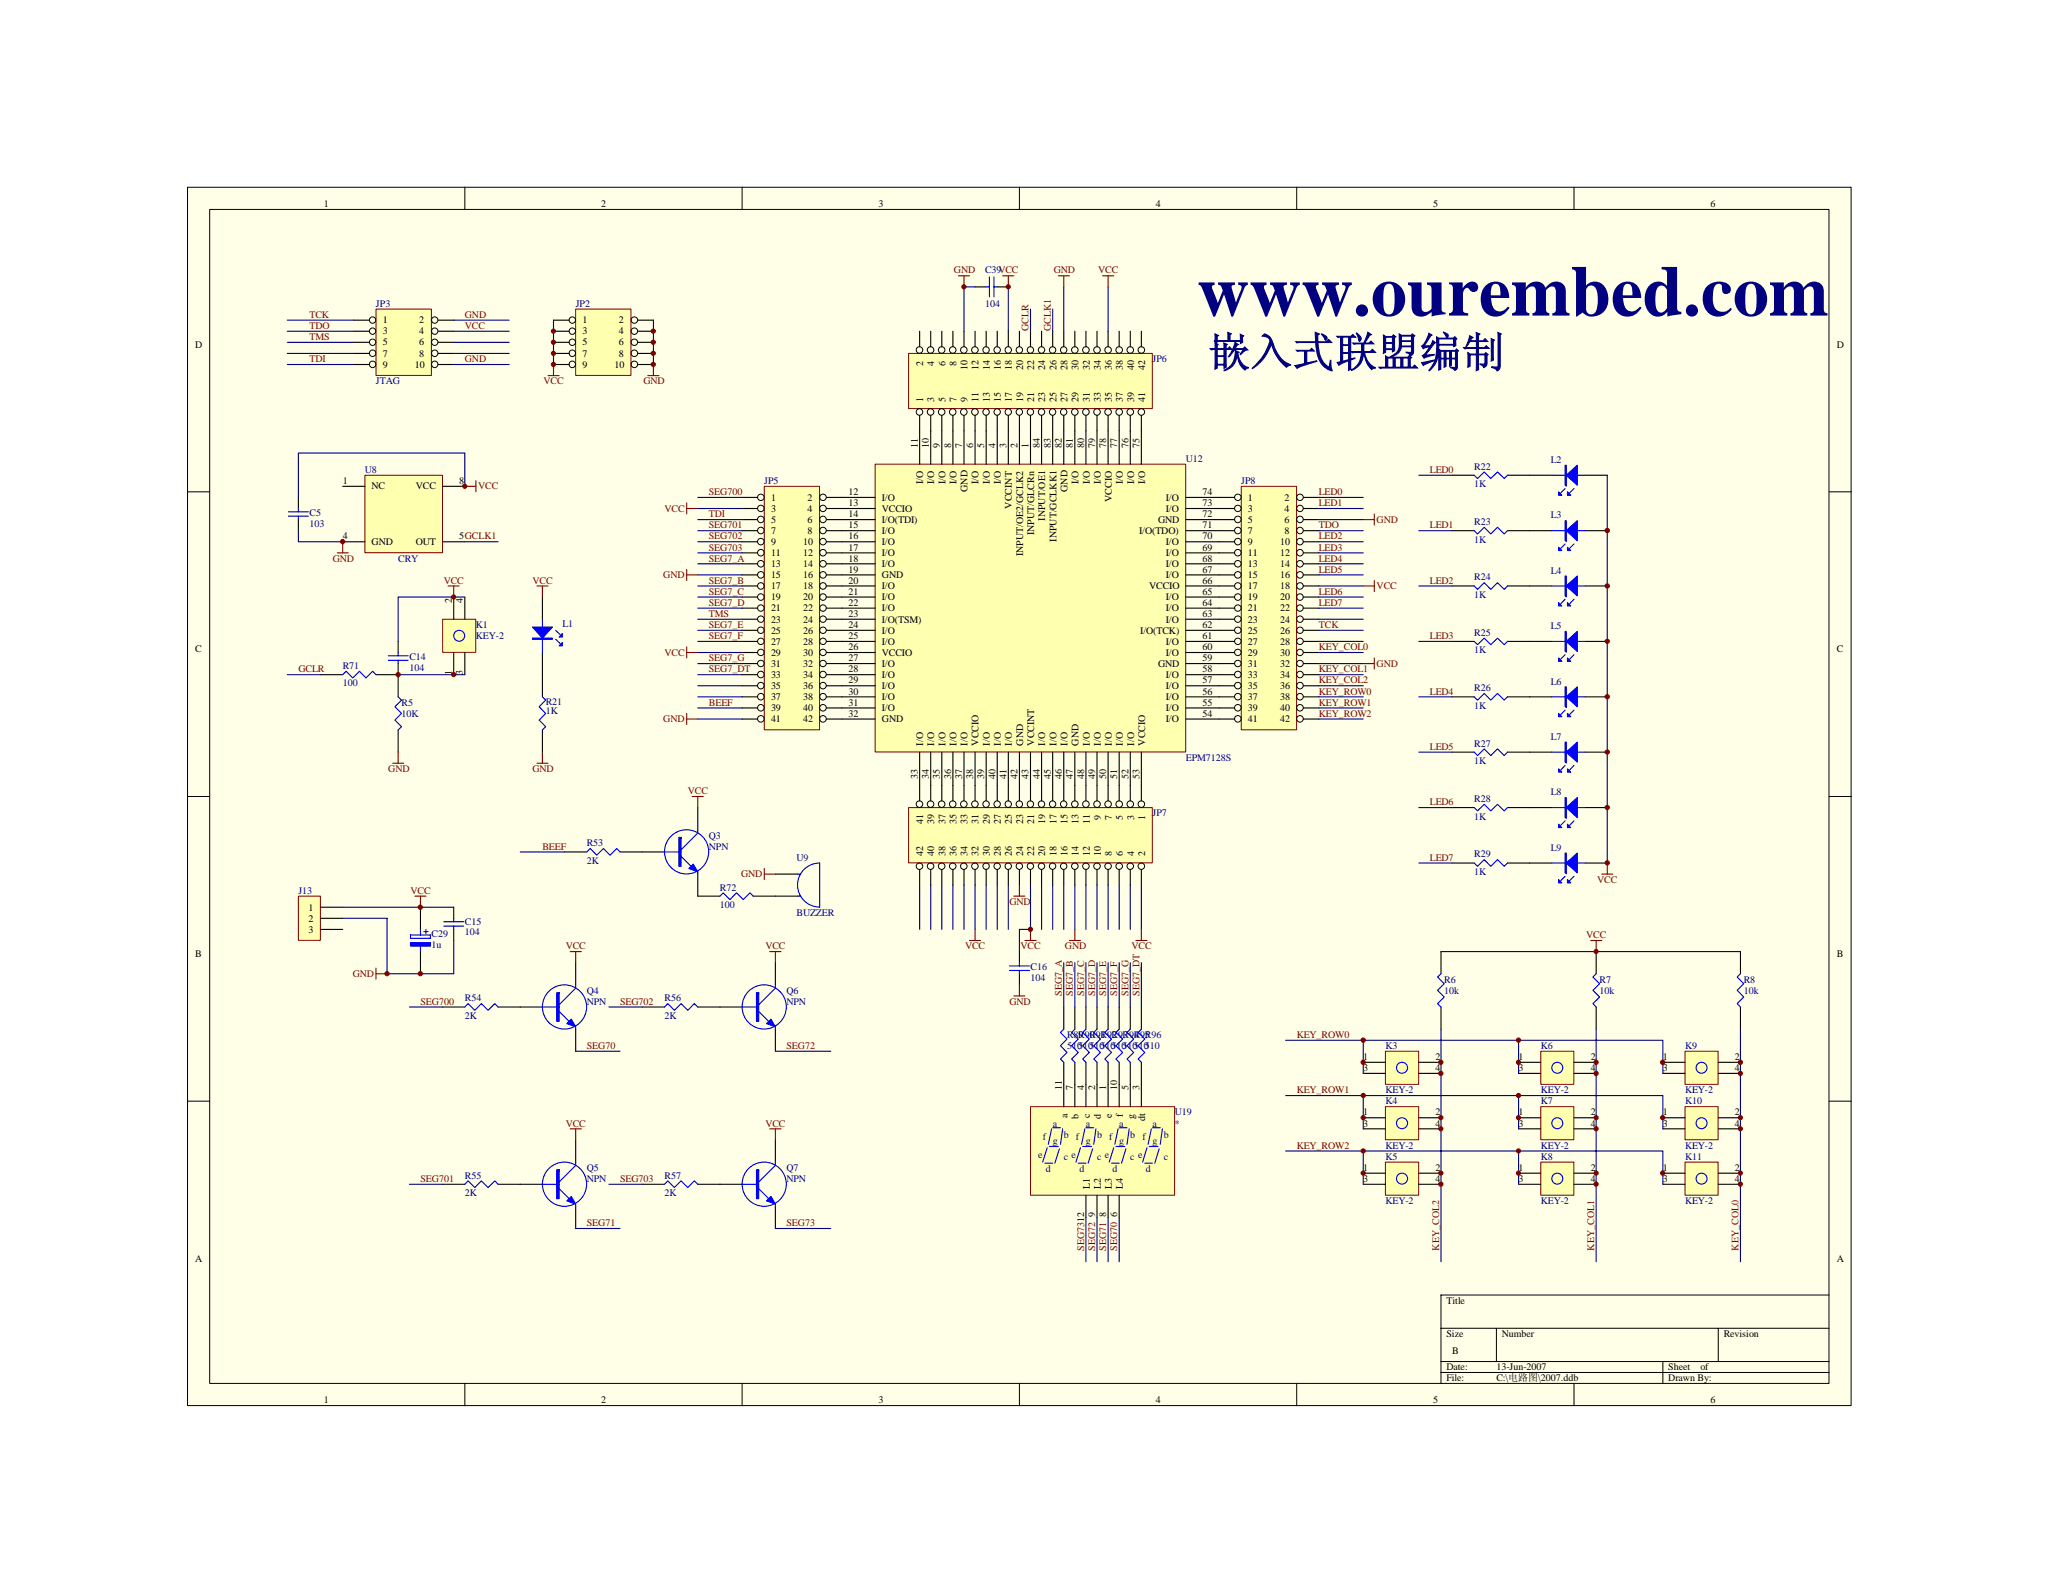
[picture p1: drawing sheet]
<svg xmlns="http://www.w3.org/2000/svg" width="279mm" height="216mm" viewBox="0 0 279 216" stroke-linecap="round" stroke-linejoin="round" font-family="sans-serif">
<defs><g id="words">
<text font-size="9.8" fill="#000080" x="162.3" y="42.8">www.ourembed.com</text>
<text font-size="5.7" fill="#000080" x="163.8" y="49.7">嵌入式联盟编制</text>
<g font-size="1.4">
<text x="43.9" y="28.1">1</text>
<text x="81.5" y="28.1">2</text>
<text x="119.1" y="28.1">3</text>
<text x="156.7" y="28.1">4</text>
<text x="194.3" y="28.1">5</text>
<text x="231.9" y="28.1">6</text>
<text x="26.5" y="47.1">D</text>
<text x="51.9" y="43.8">1</text>
<text x="51.9" y="45.3">3</text>
<text x="51.9" y="46.8">5</text>
<text x="56.8" y="43.8">2</text>
<text x="56.8" y="45.3">4</text>
<text x="56.8" y="46.8">6</text>
<text x="79" y="43.8">1</text>
<text x="79" y="45.3">3</text>
<text x="79" y="46.8">5</text>
<text x="83.9" y="43.8">2</text>
<text x="83.9" y="45.3">4</text>
<text x="83.9" y="46.8">6</text>
<text x="249" y="47.1">D</text>
<text x="51.9" y="48.3">7</text>
<text x="51.9" y="49.8">9</text>
<text x="56.2" y="49.8">10</text>
<text x="56.8" y="48.3">8</text>
<text x="79" y="48.3">7</text>
<text x="79" y="49.8">9</text>
<text x="83.3" y="49.8">10</text>
<text x="83.9" y="48.3">8</text>
<text x="125.2" y="49.6" transform="rotate(-90 125.2 49.6)">2</text>
<text x="126.7" y="49.6" transform="rotate(-90 126.7 49.6)">4</text>
<text x="128.2" y="49.6" transform="rotate(-90 128.2 49.6)">6</text>
<text x="129.7" y="49.6" transform="rotate(-90 129.7 49.6)">8</text>
<text x="131.2" y="50.1" transform="rotate(-90 131.2 50.1)">10</text>
<text x="132.7" y="50.1" transform="rotate(-90 132.7 50.1)">12</text>
<text x="134.2" y="50.1" transform="rotate(-90 134.2 50.1)">14</text>
<text x="135.7" y="50.1" transform="rotate(-90 135.7 50.1)">16</text>
<text x="137.2" y="50.1" transform="rotate(-90 137.2 50.1)">18</text>
<text x="138.7" y="50.1" transform="rotate(-90 138.7 50.1)">20</text>
<text x="140.2" y="50.1" transform="rotate(-90 140.2 50.1)">22</text>
<text x="141.7" y="50.1" transform="rotate(-90 141.7 50.1)">24</text>
<text x="143.2" y="50.1" transform="rotate(-90 143.2 50.1)">26</text>
<text x="144.7" y="50.1" transform="rotate(-90 144.7 50.1)">28</text>
<text x="146.2" y="50.1" transform="rotate(-90 146.2 50.1)">30</text>
<text x="147.7" y="50.1" transform="rotate(-90 147.7 50.1)">32</text>
<text x="149.2" y="50.1" transform="rotate(-90 149.2 50.1)">34</text>
<text x="150.7" y="50.1" transform="rotate(-90 150.7 50.1)">36</text>
<text x="152.2" y="50.1" transform="rotate(-90 152.2 50.1)">38</text>
<text x="153.7" y="50.1" transform="rotate(-90 153.7 50.1)">40</text>
<text x="155.2" y="50.1" transform="rotate(-90 155.2 50.1)">42</text>
<text x="125.2" y="54.5" transform="rotate(-90 125.2 54.5)">1</text>
<text x="126.7" y="54.5" transform="rotate(-90 126.7 54.5)">3</text>
<text x="128.2" y="54.5" transform="rotate(-90 128.2 54.5)">5</text>
<text x="129.7" y="54.5" transform="rotate(-90 129.7 54.5)">7</text>
<text x="131.2" y="54.5" transform="rotate(-90 131.2 54.5)">9</text>
<text x="132.7" y="54.5" transform="rotate(-90 132.7 54.5)">11</text>
<text x="134.2" y="54.5" transform="rotate(-90 134.2 54.5)">13</text>
<text x="135.7" y="54.5" transform="rotate(-90 135.7 54.5)">15</text>
<text x="137.2" y="54.5" transform="rotate(-90 137.2 54.5)">17</text>
<text x="138.7" y="54.5" transform="rotate(-90 138.7 54.5)">19</text>
<text x="140.2" y="54.5" transform="rotate(-90 140.2 54.5)">21</text>
<text x="141.7" y="54.5" transform="rotate(-90 141.7 54.5)">23</text>
<text x="143.2" y="54.5" transform="rotate(-90 143.2 54.5)">25</text>
<text x="144.7" y="54.5" transform="rotate(-90 144.7 54.5)">27</text>
<text x="146.2" y="54.5" transform="rotate(-90 146.2 54.5)">29</text>
<text x="147.7" y="54.5" transform="rotate(-90 147.7 54.5)">31</text>
<text x="149.2" y="54.5" transform="rotate(-90 149.2 54.5)">33</text>
<text x="150.7" y="54.5" transform="rotate(-90 150.7 54.5)">35</text>
<text x="152.2" y="54.5" transform="rotate(-90 152.2 54.5)">37</text>
<text x="153.7" y="54.5" transform="rotate(-90 153.7 54.5)">39</text>
<text x="155.2" y="54.5" transform="rotate(-90 155.2 54.5)">41</text>
<text x="46.5" y="65.6">1</text>
<text x="62.3" y="65.6">8</text>
<text x="124.4" y="60.7" transform="rotate(-90 124.4 60.7)">11</text>
<text x="125.2" y="65.6" transform="rotate(-90 125.2 65.6)">I/O</text>
<text x="125.9" y="60.7" transform="rotate(-90 125.9 60.7)">10</text>
<text x="126.7" y="65.6" transform="rotate(-90 126.7 65.6)">I/O</text>
<text x="127.4" y="60.7" transform="rotate(-90 127.4 60.7)">9</text>
<text x="128.2" y="65.6" transform="rotate(-90 128.2 65.6)">I/O</text>
<text x="128.9" y="60.7" transform="rotate(-90 128.9 60.7)">8</text>
<text x="129.7" y="65.6" transform="rotate(-90 129.7 65.6)">I/O</text>
<text x="130.4" y="60.7" transform="rotate(-90 130.4 60.7)">7</text>
<text x="131.9" y="60.7" transform="rotate(-90 131.9 60.7)">6</text>
<text x="132.7" y="65.6" transform="rotate(-90 132.7 65.6)">I/O</text>
<text x="133.4" y="60.7" transform="rotate(-90 133.4 60.7)">5</text>
<text x="134.2" y="65.6" transform="rotate(-90 134.2 65.6)">I/O</text>
<text x="134.9" y="60.7" transform="rotate(-90 134.9 60.7)">4</text>
<text x="135.7" y="65.6" transform="rotate(-90 135.7 65.6)">I/O</text>
<text x="136.4" y="60.7" transform="rotate(-90 136.4 60.7)">3</text>
<text x="137.9" y="60.7" transform="rotate(-90 137.9 60.7)">2</text>
<text x="139.4" y="60.7" transform="rotate(-90 139.4 60.7)">1</text>
<text x="140.9" y="60.7" transform="rotate(-90 140.9 60.7)">84</text>
<text x="142.5" y="60.7" transform="rotate(-90 142.5 60.7)">83</text>
<text x="144" y="60.7" transform="rotate(-90 144 60.7)">82</text>
<text x="145.5" y="60.7" transform="rotate(-90 145.5 60.7)">81</text>
<text x="146.2" y="65.6" transform="rotate(-90 146.2 65.6)">I/O</text>
<text x="147" y="60.7" transform="rotate(-90 147 60.7)">80</text>
<text x="147.7" y="65.6" transform="rotate(-90 147.7 65.6)">I/O</text>
<text x="148.5" y="60.7" transform="rotate(-90 148.5 60.7)">79</text>
<text x="149.2" y="65.6" transform="rotate(-90 149.2 65.6)">I/O</text>
<text x="150" y="60.7" transform="rotate(-90 150 60.7)">78</text>
<text x="151.5" y="60.7" transform="rotate(-90 151.5 60.7)">77</text>
<text x="152.2" y="65.6" transform="rotate(-90 152.2 65.6)">I/O</text>
<text x="153" y="60.7" transform="rotate(-90 153 60.7)">76</text>
<text x="153.7" y="65.6" transform="rotate(-90 153.7 65.6)">I/O</text>
<text x="154.5" y="60.7" transform="rotate(-90 154.5 60.7)">75</text>
<text x="155.2" y="65.6" transform="rotate(-90 155.2 65.6)">I/O</text>
<text x="50.4" y="66.3">NC</text>
<text x="56.4" y="66.3">VCC</text>
<text x="104.5" y="67.8">1</text>
<text x="104.5" y="69.3">3</text>
<text x="104.5" y="70.8">5</text>
<text x="109.5" y="67.8">2</text>
<text x="109.5" y="69.3">4</text>
<text x="109.5" y="70.8">6</text>
<text x="115" y="67.1">12</text>
<text x="115" y="68.6">13</text>
<text x="115" y="70.1">14</text>
<text x="115" y="71.6">15</text>
<text x="119.5" y="67.8">I/O</text>
<text x="119.5" y="69.3">VCCIO</text>
<text x="119.5" y="70.8">I/O(TDI)</text>
<text x="131.2" y="66.7" transform="rotate(-90 131.2 66.7)">GND</text>
<text x="137.2" y="68.9" transform="rotate(-90 137.2 68.9)">VCCINT</text>
<text x="141.7" y="70.6" transform="rotate(-90 141.7 70.6)">INPUT/OE1</text>
<text x="144.7" y="66.7" transform="rotate(-90 144.7 66.7)">GND</text>
<text x="150.7" y="68" transform="rotate(-90 150.7 68)">VCCIO</text>
<text x="157" y="70.8">GND</text>
<text x="158.1" y="69.3">I/O</text>
<text x="158.1" y="67.8">I/O</text>
<text x="163" y="68.6">73</text>
<text x="163" y="67.1">74</text>
<text x="163" y="71.6">71</text>
<text x="163" y="70.1">72</text>
<text x="169.2" y="67.8">1</text>
<text x="169.2" y="69.3">3</text>
<text x="169.2" y="70.8">5</text>
<text x="174.1" y="67.8">2</text>
<text x="174.1" y="69.3">4</text>
<text x="174.1" y="70.8">6</text>
<text x="46.5" y="73.1">4</text>
<text x="50.4" y="73.9">GND</text>
<text x="56.4" y="73.9">OUT</text>
<text x="62.3" y="73.1">5GCLK1</text>
<text x="104.5" y="72.3">7</text>
<text x="104.5" y="73.9">9</text>
<text x="104.5" y="75.4">11</text>
<text x="104.5" y="76.9">13</text>
<text x="108.9" y="73.9">10</text>
<text x="108.9" y="75.4">12</text>
<text x="108.9" y="76.9">14</text>
<text x="109.5" y="72.3">8</text>
<text x="115" y="73.1">16</text>
<text x="115" y="74.6">17</text>
<text x="115" y="76.1">18</text>
<text x="115" y="77.6">19</text>
<text x="119.5" y="72.3">I/O</text>
<text x="119.5" y="73.9">I/O</text>
<text x="119.5" y="75.4">I/O</text>
<text x="119.5" y="76.9">I/O</text>
<text x="138.7" y="75.4" transform="rotate(-90 138.7 75.4)">INPUT/OE2/GCLK2</text>
<text x="140.2" y="72.5" transform="rotate(-90 140.2 72.5)">INPUT/GLCRn</text>
<text x="143.2" y="73.4" transform="rotate(-90 143.2 73.4)">INPUT/GCLKK1</text>
<text x="154.4" y="72.3">I/O(TDO)</text>
<text x="158.1" y="76.9">I/O</text>
<text x="158.1" y="75.4">I/O</text>
<text x="158.1" y="73.9">I/O</text>
<text x="163" y="77.6">67</text>
<text x="163" y="76.1">68</text>
<text x="163" y="74.6">69</text>
<text x="163" y="73.1">70</text>
<text x="169.2" y="72.3">7</text>
<text x="169.2" y="73.9">9</text>
<text x="169.2" y="75.4">11</text>
<text x="169.2" y="76.9">13</text>
<text x="173.5" y="73.9">10</text>
<text x="173.5" y="75.4">12</text>
<text x="173.5" y="76.9">14</text>
<text x="174.1" y="72.3">8</text>
<text x="61.3" y="81.7" transform="rotate(-90 61.3 81.7)">2</text>
<text x="62.8" y="81.7" transform="rotate(-90 62.8 81.7)">4</text>
<text x="104.5" y="78.4">15</text>
<text x="104.5" y="79.9">17</text>
<text x="104.5" y="81.4">19</text>
<text x="104.5" y="82.9">21</text>
<text x="108.9" y="78.4">16</text>
<text x="108.9" y="79.9">18</text>
<text x="108.9" y="81.4">20</text>
<text x="108.9" y="82.9">22</text>
<text x="115" y="79.1">20</text>
<text x="115" y="80.6">21</text>
<text x="115" y="82.1">22</text>
<text x="115" y="83.6">23</text>
<text x="119.5" y="78.4">GND</text>
<text x="119.5" y="79.9">I/O</text>
<text x="119.5" y="81.4">I/O</text>
<text x="119.5" y="82.9">I/O</text>
<text x="155.8" y="79.9">VCCIO</text>
<text x="158.1" y="82.9">I/O</text>
<text x="158.1" y="81.4">I/O</text>
<text x="158.1" y="78.4">I/O</text>
<text x="163" y="83.6">63</text>
<text x="163" y="82.1">64</text>
<text x="163" y="80.6">65</text>
<text x="163" y="79.1">66</text>
<text x="169.2" y="78.4">15</text>
<text x="169.2" y="79.9">17</text>
<text x="169.2" y="81.4">19</text>
<text x="169.2" y="82.9">21</text>
<text x="173.5" y="78.4">16</text>
<text x="173.5" y="79.9">18</text>
<text x="173.5" y="81.4">20</text>
<text x="173.5" y="82.9">22</text>
<text x="26.5" y="88.4">C</text>
<text x="104.5" y="84.4">23</text>
<text x="104.5" y="85.9">25</text>
<text x="104.5" y="87.4">27</text>
<text x="104.5" y="88.9">29</text>
<text x="108.9" y="84.4">24</text>
<text x="108.9" y="85.9">26</text>
<text x="108.9" y="87.4">28</text>
<text x="108.9" y="88.9">30</text>
<text x="115" y="85.1">24</text>
<text x="115" y="86.6">25</text>
<text x="115" y="88.1">26</text>
<text x="115" y="89.6">27</text>
<text x="119.5" y="84.4">I/O(TSM)</text>
<text x="119.5" y="85.9">I/O</text>
<text x="119.5" y="87.4">I/O</text>
<text x="119.5" y="88.9">VCCIO</text>
<text x="154.6" y="85.9">I/O(TCK)</text>
<text x="158.1" y="88.9">I/O</text>
<text x="158.1" y="87.4">I/O</text>
<text x="158.1" y="84.4">I/O</text>
<text x="163" y="88.1">60</text>
<text x="163" y="86.6">61</text>
<text x="163" y="85.1">62</text>
<text x="163" y="89.6">59</text>
<text x="169.2" y="84.4">23</text>
<text x="169.2" y="85.9">25</text>
<text x="169.2" y="87.4">27</text>
<text x="169.2" y="88.9">29</text>
<text x="173.5" y="84.4">24</text>
<text x="173.5" y="85.9">26</text>
<text x="173.5" y="87.4">28</text>
<text x="173.5" y="88.9">30</text>
<text x="249" y="88.4">C</text>
<text x="61.3" y="91.4" transform="rotate(-90 61.3 91.4)">1</text>
<text x="62.8" y="91.4" transform="rotate(-90 62.8 91.4)">3</text>
<text x="104.5" y="90.4">31</text>
<text x="104.5" y="91.9">33</text>
<text x="104.5" y="93.4">35</text>
<text x="104.5" y="94.9">37</text>
<text x="108.9" y="90.4">32</text>
<text x="108.9" y="91.9">34</text>
<text x="108.9" y="93.4">36</text>
<text x="108.9" y="94.9">38</text>
<text x="115" y="91.1">28</text>
<text x="115" y="92.6">29</text>
<text x="115" y="94.1">30</text>
<text x="115" y="95.6">31</text>
<text x="119.5" y="90.4">I/O</text>
<text x="119.5" y="91.9">I/O</text>
<text x="119.5" y="93.4">I/O</text>
<text x="119.5" y="94.9">I/O</text>
<text x="157" y="90.4">GND</text>
<text x="158.1" y="94.9">I/O</text>
<text x="158.1" y="93.4">I/O</text>
<text x="158.1" y="91.9">I/O</text>
<text x="163" y="95.6">55</text>
<text x="163" y="94.1">56</text>
<text x="163" y="92.6">57</text>
<text x="163" y="91.1">58</text>
<text x="169.2" y="90.4">31</text>
<text x="169.2" y="91.9">33</text>
<text x="169.2" y="93.4">35</text>
<text x="169.2" y="94.9">37</text>
<text x="173.5" y="90.4">32</text>
<text x="173.5" y="91.9">34</text>
<text x="173.5" y="93.4">36</text>
<text x="173.5" y="94.9">38</text>
<text x="104.5" y="96.4">39</text>
<text x="104.5" y="97.9">41</text>
<text x="108.9" y="96.4">40</text>
<text x="108.9" y="97.9">42</text>
<text x="115" y="97.1">32</text>
<text x="119.5" y="96.4">I/O</text>
<text x="119.5" y="97.9">GND</text>
<text x="125.2" y="101" transform="rotate(-90 125.2 101)">I/O</text>
<text x="126.7" y="101" transform="rotate(-90 126.7 101)">I/O</text>
<text x="128.2" y="101" transform="rotate(-90 128.2 101)">I/O</text>
<text x="129.7" y="101" transform="rotate(-90 129.7 101)">I/O</text>
<text x="131.2" y="101" transform="rotate(-90 131.2 101)">I/O</text>
<text x="132.7" y="101" transform="rotate(-90 132.7 101)">VCCIO</text>
<text x="134.2" y="101" transform="rotate(-90 134.2 101)">I/O</text>
<text x="135.7" y="101" transform="rotate(-90 135.7 101)">I/O</text>
<text x="137.2" y="101" transform="rotate(-90 137.2 101)">I/O</text>
<text x="138.7" y="101" transform="rotate(-90 138.7 101)">GND</text>
<text x="140.2" y="101" transform="rotate(-90 140.2 101)">VCCINT</text>
<text x="141.7" y="101" transform="rotate(-90 141.7 101)">I/O</text>
<text x="143.2" y="101" transform="rotate(-90 143.2 101)">I/O</text>
<text x="144.7" y="101" transform="rotate(-90 144.7 101)">I/O</text>
<text x="146.2" y="101" transform="rotate(-90 146.2 101)">GND</text>
<text x="147.7" y="101" transform="rotate(-90 147.7 101)">I/O</text>
<text x="149.2" y="101" transform="rotate(-90 149.2 101)">I/O</text>
<text x="150.7" y="101" transform="rotate(-90 150.7 101)">I/O</text>
<text x="152.2" y="101" transform="rotate(-90 152.2 101)">I/O</text>
<text x="153.7" y="101" transform="rotate(-90 153.7 101)">I/O</text>
<text x="155.2" y="101" transform="rotate(-90 155.2 101)">VCCIO</text>
<text x="158.1" y="97.9">I/O</text>
<text x="158.1" y="96.4">I/O</text>
<text x="163" y="97.1">54</text>
<text x="169.2" y="96.4">39</text>
<text x="169.2" y="97.9">41</text>
<text x="173.5" y="96.4">40</text>
<text x="173.5" y="97.9">42</text>
<text x="124.4" y="105.6" transform="rotate(-90 124.4 105.6)">33</text>
<text x="125.9" y="105.6" transform="rotate(-90 125.9 105.6)">34</text>
<text x="127.4" y="105.6" transform="rotate(-90 127.4 105.6)">35</text>
<text x="128.9" y="105.6" transform="rotate(-90 128.9 105.6)">36</text>
<text x="130.4" y="105.6" transform="rotate(-90 130.4 105.6)">37</text>
<text x="131.9" y="105.6" transform="rotate(-90 131.9 105.6)">38</text>
<text x="133.4" y="105.6" transform="rotate(-90 133.4 105.6)">39</text>
<text x="134.9" y="105.6" transform="rotate(-90 134.9 105.6)">40</text>
<text x="136.4" y="105.6" transform="rotate(-90 136.4 105.6)">41</text>
<text x="137.9" y="105.6" transform="rotate(-90 137.9 105.6)">42</text>
<text x="139.4" y="105.6" transform="rotate(-90 139.4 105.6)">43</text>
<text x="140.9" y="105.6" transform="rotate(-90 140.9 105.6)">44</text>
<text x="142.5" y="105.6" transform="rotate(-90 142.5 105.6)">45</text>
<text x="144" y="105.6" transform="rotate(-90 144 105.6)">46</text>
<text x="145.5" y="105.6" transform="rotate(-90 145.5 105.6)">47</text>
<text x="147" y="105.6" transform="rotate(-90 147 105.6)">48</text>
<text x="148.5" y="105.6" transform="rotate(-90 148.5 105.6)">49</text>
<text x="150" y="105.6" transform="rotate(-90 150 105.6)">50</text>
<text x="151.5" y="105.6" transform="rotate(-90 151.5 105.6)">51</text>
<text x="153" y="105.6" transform="rotate(-90 153 105.6)">52</text>
<text x="154.5" y="105.6" transform="rotate(-90 154.5 105.6)">53</text>
<text x="125.2" y="111.7" transform="rotate(-90 125.2 111.7)">41</text>
<text x="126.7" y="111.7" transform="rotate(-90 126.7 111.7)">39</text>
<text x="128.2" y="111.7" transform="rotate(-90 128.2 111.7)">37</text>
<text x="129.7" y="111.7" transform="rotate(-90 129.7 111.7)">35</text>
<text x="131.2" y="111.7" transform="rotate(-90 131.2 111.7)">33</text>
<text x="132.7" y="111.7" transform="rotate(-90 132.7 111.7)">31</text>
<text x="134.2" y="111.7" transform="rotate(-90 134.2 111.7)">29</text>
<text x="135.7" y="111.7" transform="rotate(-90 135.7 111.7)">27</text>
<text x="137.2" y="111.7" transform="rotate(-90 137.2 111.7)">25</text>
<text x="138.7" y="111.7" transform="rotate(-90 138.7 111.7)">23</text>
<text x="140.2" y="111.7" transform="rotate(-90 140.2 111.7)">21</text>
<text x="141.7" y="111.7" transform="rotate(-90 141.7 111.7)">19</text>
<text x="143.2" y="111.7" transform="rotate(-90 143.2 111.7)">17</text>
<text x="144.7" y="111.7" transform="rotate(-90 144.7 111.7)">15</text>
<text x="146.2" y="111.7" transform="rotate(-90 146.2 111.7)">13</text>
<text x="147.7" y="111.7" transform="rotate(-90 147.7 111.7)">11</text>
<text x="149.2" y="111.1" transform="rotate(-90 149.2 111.1)">9</text>
<text x="150.7" y="111.1" transform="rotate(-90 150.7 111.1)">7</text>
<text x="152.2" y="111.1" transform="rotate(-90 152.2 111.1)">5</text>
<text x="153.7" y="111.1" transform="rotate(-90 153.7 111.1)">3</text>
<text x="155.2" y="111.1" transform="rotate(-90 155.2 111.1)">1</text>
<text x="125.2" y="116.1" transform="rotate(-90 125.2 116.1)">42</text>
<text x="126.7" y="116.1" transform="rotate(-90 126.7 116.1)">40</text>
<text x="128.2" y="116.1" transform="rotate(-90 128.2 116.1)">38</text>
<text x="129.7" y="116.1" transform="rotate(-90 129.7 116.1)">36</text>
<text x="131.2" y="116.1" transform="rotate(-90 131.2 116.1)">34</text>
<text x="132.7" y="116.1" transform="rotate(-90 132.7 116.1)">32</text>
<text x="134.2" y="116.1" transform="rotate(-90 134.2 116.1)">30</text>
<text x="135.7" y="116.1" transform="rotate(-90 135.7 116.1)">28</text>
<text x="137.2" y="116.1" transform="rotate(-90 137.2 116.1)">26</text>
<text x="138.7" y="116.1" transform="rotate(-90 138.7 116.1)">24</text>
<text x="140.2" y="116.1" transform="rotate(-90 140.2 116.1)">22</text>
<text x="141.7" y="116.1" transform="rotate(-90 141.7 116.1)">20</text>
<text x="143.2" y="116.1" transform="rotate(-90 143.2 116.1)">18</text>
<text x="144.7" y="116.1" transform="rotate(-90 144.7 116.1)">16</text>
<text x="146.2" y="116.1" transform="rotate(-90 146.2 116.1)">14</text>
<text x="147.7" y="116.1" transform="rotate(-90 147.7 116.1)">12</text>
<text x="149.2" y="116.1" transform="rotate(-90 149.2 116.1)">10</text>
<text x="150.7" y="116.1" transform="rotate(-90 150.7 116.1)">8</text>
<text x="152.2" y="116.1" transform="rotate(-90 152.2 116.1)">6</text>
<text x="153.7" y="116.1" transform="rotate(-90 153.7 116.1)">4</text>
<text x="155.2" y="116.1" transform="rotate(-90 155.2 116.1)">2</text>
<text x="41.8" y="123.4">1</text>
<text x="41.8" y="124.9">2</text>
<text x="26.5" y="129.7">B</text>
<text x="41.8" y="126.4">3</text>
<text x="249" y="129.7">B</text>
<text x="184.8" y="143.7">1</text>
<text x="194.6" y="143.7">2</text>
<text x="205.9" y="143.7">1</text>
<text x="215.6" y="143.7">2</text>
<text x="225.4" y="143.7">1</text>
<text x="235.2" y="143.7">2</text>
<text x="144" y="147.7" transform="rotate(-90 144 147.7)">11</text>
<text x="145.5" y="147.7" transform="rotate(-90 145.5 147.7)">7</text>
<text x="147" y="147.7" transform="rotate(-90 147 147.7)">4</text>
<text x="148.5" y="147.7" transform="rotate(-90 148.5 147.7)">2</text>
<text x="150" y="147.7" transform="rotate(-90 150 147.7)">1</text>
<text x="151.5" y="147.7" transform="rotate(-90 151.5 147.7)">10</text>
<text x="153" y="147.7" transform="rotate(-90 153 147.7)">5</text>
<text x="154.5" y="147.7" transform="rotate(-90 154.5 147.7)">3</text>
<text x="184.8" y="145.2">3</text>
<text x="194.6" y="145.2">4</text>
<text x="205.9" y="145.2">3</text>
<text x="215.6" y="145.2">4</text>
<text x="225.4" y="145.2">3</text>
<text x="235.2" y="145.2">4</text>
<text x="144.7" y="151.5" transform="rotate(-90 144.7 151.5)">a</text>
<text x="146.2" y="151.6" transform="rotate(-90 146.2 151.6)">b</text>
<text x="147.7" y="151.5" transform="rotate(-90 147.7 151.5)">c</text>
<text x="149.2" y="151.6" transform="rotate(-90 149.2 151.6)">d</text>
<text x="150.7" y="151.5" transform="rotate(-90 150.7 151.5)">e</text>
<text x="152.2" y="151.3" transform="rotate(-90 152.2 151.3)">f</text>
<text x="153.7" y="151.6" transform="rotate(-90 153.7 151.6)">g</text>
<text x="155.2" y="151.9" transform="rotate(-90 155.2 151.9)">dt</text>
<text x="184.8" y="151.2">1</text>
<text x="184.8" y="152.7">3</text>
<text x="194.6" y="151.2">2</text>
<text x="194.6" y="152.7">4</text>
<text x="205.9" y="151.2">1</text>
<text x="205.9" y="152.7">3</text>
<text x="215.6" y="151.2">2</text>
<text x="215.6" y="152.7">4</text>
<text x="225.4" y="151.2">1</text>
<text x="225.4" y="152.7">3</text>
<text x="235.2" y="151.2">2</text>
<text x="235.2" y="152.7">4</text>
<text x="147.7" y="161.1" transform="rotate(-90 147.7 161.1)">L1</text>
<text x="149.2" y="161.1" transform="rotate(-90 149.2 161.1)">L2</text>
<text x="150.7" y="161.1" transform="rotate(-90 150.7 161.1)">L3</text>
<text x="152.2" y="161.1" transform="rotate(-90 152.2 161.1)">L4</text>
<text x="184.8" y="158.7">1</text>
<text x="184.8" y="160.2">3</text>
<text x="194.6" y="158.7">2</text>
<text x="194.6" y="160.2">4</text>
<text x="205.9" y="158.7">1</text>
<text x="205.9" y="160.2">3</text>
<text x="215.6" y="158.7">2</text>
<text x="215.6" y="160.2">4</text>
<text x="225.4" y="158.7">1</text>
<text x="225.4" y="160.2">3</text>
<text x="235.2" y="158.7">2</text>
<text x="235.2" y="160.2">4</text>
<text x="148.5" y="165" transform="rotate(-90 148.5 165)">9</text>
<text x="150" y="165" transform="rotate(-90 150 165)">8</text>
<text x="151.5" y="165" transform="rotate(-90 151.5 165)">6</text>
<text x="26.5" y="171">A</text>
<text x="249" y="171">A</text>
<text x="196.1" y="176.7">Title</text>
<text x="196.1" y="181.2">Size</text>
<text x="196.1" y="185.7">Date:</text>
<text x="196.9" y="183.5">B</text>
<text x="202.9" y="185.7">13-Jun-2007</text>
<text x="203.6" y="181.2">Number</text>
<text x="226.2" y="185.7">Sheet</text>
<text x="230.5" y="185.7">of</text>
<text x="233.7" y="181.2">Revision</text>
<text x="43.9" y="190.2">1</text>
<text x="81.5" y="190.2">2</text>
<text x="119.1" y="190.2">3</text>
<text x="156.7" y="190.2">4</text>
<text x="194.3" y="190.2">5</text>
<text x="196.1" y="187.2">File:</text>
<text x="202.9" y="187.2">C:\电路图\2007.ddb</text>
<text x="226.2" y="187.2">Drawn By:</text>
<text x="231.9" y="190.2">6</text>
</g>
<g font-size="1.4" fill="#000080">
<text x="51" y="41.6">JP3</text>
<text x="78" y="41.6">JP2</text>
<text x="133.5" y="37.1">C39VCC</text>
<text x="133.5" y="41.6">104</text>
<text x="51" y="52.1">JTAG</text>
<text x="156.2" y="49.1">JP6</text>
<text x="49.5" y="64.1">U8</text>
<text x="103.6" y="65.6">JP5</text>
<text x="160.8" y="62.6">U12</text>
<text x="168.3" y="65.6">JP8</text>
<text x="199.9" y="63.6">R22</text>
<text x="210.2" y="62.7">L2</text>
<text x="42" y="70">C5</text>
<text x="42" y="71.5">103</text>
<text x="199.9" y="71.1">R23</text>
<text x="199.9" y="66">1K</text>
<text x="210.2" y="70.3">L3</text>
<text x="54" y="76.1">CRY</text>
<text x="199.9" y="73.6">1K</text>
<text x="210.2" y="77.8">L4</text>
<text x="199.9" y="78.7">R24</text>
<text x="199.9" y="81.1">1K</text>
<text x="55.5" y="89.5">C14</text>
<text x="64.5" y="85.1">K1</text>
<text x="64.5" y="86.6">KEY-2</text>
<text x="76.2" y="85">L1</text>
<text x="199.9" y="86.2">R25</text>
<text x="199.9" y="88.6">1K</text>
<text x="210.2" y="85.3">L5</text>
<text x="46.5" y="90.7">R71</text>
<text x="46.5" y="92.9">100</text>
<text x="54.4" y="95.6">R5</text>
<text x="55.5" y="91">104</text>
<text x="74" y="95.5">R21</text>
<text x="199.9" y="93.7">R26</text>
<text x="210.2" y="92.8">L6</text>
<text x="54.4" y="97.1">10K</text>
<text x="74" y="96.8">1K</text>
<text x="199.9" y="101.2">R27</text>
<text x="199.9" y="96.1">1K</text>
<text x="210.2" y="100.3">L7</text>
<text x="160.8" y="103.1">EPM7128S</text>
<text x="199.9" y="103.6">1K</text>
<text x="210.2" y="107.8">L8</text>
<text x="96.1" y="113.6">Q3</text>
<text x="156.2" y="110.6">JP7</text>
<text x="199.9" y="108.7">R28</text>
<text x="199.9" y="111.1">1K</text>
<text x="79.5" y="114.7">R53</text>
<text x="79.5" y="117.1">2K</text>
<text x="96.1" y="115.1">NPN</text>
<text x="108" y="116.6">U9</text>
<text x="199.9" y="116.2">R29</text>
<text x="199.9" y="118.6">1K</text>
<text x="210.2" y="115.3">L9</text>
<text x="40.4" y="121.1">J13</text>
<text x="63" y="125.3">C15</text>
<text x="97.6" y="120.7">R72</text>
<text x="97.6" y="123.1">100</text>
<text x="108" y="124.1">BUZZER</text>
<text x="58.5" y="127">C29</text>
<text x="58.5" y="128.5">1u</text>
<text x="63" y="126.7">104</text>
<text x="139.7" y="131.5">C16</text>
<text x="63" y="135.7">R54</text>
<text x="79.5" y="134.7">Q4</text>
<text x="79.5" y="136.2">NPN</text>
<text x="90.1" y="135.7">R56</text>
<text x="106.6" y="134.7">Q6</text>
<text x="106.6" y="136.2">NPN</text>
<text x="139.7" y="133">104</text>
<text x="195.8" y="133.2">R6</text>
<text x="195.8" y="134.7">10k</text>
<text x="216.9" y="133.2">R7</text>
<text x="216.9" y="134.7">10k</text>
<text x="236.4" y="133.2">R8</text>
<text x="236.4" y="134.7">10k</text>
<text x="63" y="138.1">2K</text>
<text x="90.1" y="138.1">2K</text>
<text x="144.7" y="140.7">R89 R91 R93 R95</text>
<text x="144.7" y="142.2">510510510510510510510510</text>
<text x="146.2" y="140.7">R90 R92 R94 R96</text>
<text x="187.8" y="142.2">K3</text>
<text x="208.9" y="142.2">K6</text>
<text x="228.4" y="142.2">K9</text>
<text x="187.8" y="149.7">K4</text>
<text x="187.8" y="148.2">KEY-2</text>
<text x="208.9" y="148.2">KEY-2</text>
<text x="208.9" y="149.7">K7</text>
<text x="228.4" y="148.2">KEY-2</text>
<text x="228.4" y="149.7">K10</text>
<text x="141.4" y="154.5">f</text>
<text x="142.7" y="152.7">a</text>
<text x="142.7" y="155.1">g</text>
<text x="144.2" y="154.2">b</text>
<text x="145.9" y="154.5">f</text>
<text x="147.2" y="152.7">a</text>
<text x="147.2" y="155.1">g</text>
<text x="148.7" y="154.2">b</text>
<text x="150.4" y="154.5">f</text>
<text x="151.7" y="152.7">a</text>
<text x="151.7" y="155.1">g</text>
<text x="153.2" y="154.2">b</text>
<text x="154.9" y="154.5">f</text>
<text x="156.2" y="152.7">a</text>
<text x="156.2" y="155.1">g</text>
<text x="157.8" y="154.2">b</text>
<text x="159.3" y="151.2">U19</text>
<text x="159.3" y="152.7">*</text>
<text x="187.8" y="155.7">KEY-2</text>
<text x="208.9" y="155.7">KEY-2</text>
<text x="228.4" y="155.7">KEY-2</text>
<text x="63" y="159.7">R55</text>
<text x="79.5" y="158.7">Q5</text>
<text x="79.5" y="160.2">NPN</text>
<text x="90.1" y="159.7">R57</text>
<text x="106.6" y="158.7">Q7</text>
<text x="106.6" y="160.2">NPN</text>
<text x="140.8" y="156.9">e</text>
<text x="141.8" y="158.8">d</text>
<text x="144.2" y="157.2">c e</text>
<text x="146.3" y="158.8">d</text>
<text x="148.7" y="157.2">c e</text>
<text x="150.8" y="158.8">d</text>
<text x="153.2" y="157.2">c e</text>
<text x="155.3" y="158.8">d</text>
<text x="157.8" y="157.2">c</text>
<text x="187.8" y="157.2">K5</text>
<text x="208.9" y="157.2">K8</text>
<text x="228.4" y="157.2">K11</text>
<text x="63" y="162.1">2K</text>
<text x="90.1" y="162.1">2K</text>
<text x="187.8" y="163.2">KEY-2</text>
<text x="208.9" y="163.2">KEY-2</text>
<text x="228.4" y="163.2">KEY-2</text>
</g>
<g font-size="1.4" fill="#800000">
<text x="129.3" y="37.1">GND</text>
<text x="142.9" y="37.1">GND</text>
<text x="148.9" y="37.1">VCC</text>
<text x="42" y="43.1">TCK</text>
<text x="42" y="44.6">TDO</text>
<text x="42" y="46.1">TMS</text>
<text x="63" y="43.1">GND</text>
<text x="63" y="44.6">VCC</text>
<text x="139.4" y="44.9" transform="rotate(-90 139.4 44.9)">GCLR</text>
<text x="142.5" y="44.9" transform="rotate(-90 142.5 44.9)">GCLK1</text>
<text x="42" y="49.1">TDI</text>
<text x="63" y="49.1">GND</text>
<text x="73.7" y="52.1">VCC</text>
<text x="87.2" y="52.1">GND</text>
<text x="193.8" y="64.1">LED0</text>
<text x="64.8" y="66.3">VCC</text>
<text x="90.1" y="69.3">VCC</text>
<text x="96.1" y="67.1">SEG700</text>
<text x="96.1" y="71.6">SEG701</text>
<text x="96.1" y="70.1">TDI</text>
<text x="178.8" y="67.1">LED0</text>
<text x="178.8" y="68.6">LED1</text>
<text x="178.8" y="71.6">TDO</text>
<text x="186.6" y="70.8">GND</text>
<text x="193.8" y="71.6">LED1</text>
<text x="45.1" y="76.1">GND</text>
<text x="96.1" y="73.1">SEG702</text>
<text x="96.1" y="74.6">SEG703</text>
<text x="96.1" y="76.1">SEG7_A</text>
<text x="178.8" y="73.1">LED2</text>
<text x="178.8" y="74.6">LED3</text>
<text x="178.8" y="76.1">LED4</text>
<text x="178.8" y="77.6">LED5</text>
<text x="60.2" y="79.1">VCC</text>
<text x="72.2" y="79.1">VCC</text>
<text x="89.9" y="78.4">GND</text>
<text x="96.1" y="79.1">SEG7_B</text>
<text x="96.1" y="80.6">SEG7_C</text>
<text x="96.1" y="82.1">SEG7_D</text>
<text x="96.1" y="83.6">TMS</text>
<text x="178.8" y="80.6">LED6</text>
<text x="178.8" y="82.1">LED7</text>
<text x="186.6" y="79.9">VCC</text>
<text x="193.8" y="79.1">LED2</text>
<text x="90.1" y="88.9">VCC</text>
<text x="96.1" y="85.1">SEG7_E</text>
<text x="96.1" y="86.6">SEG7_F</text>
<text x="96.1" y="89.6">SEG7_G</text>
<text x="178.8" y="85.1">TCK</text>
<text x="178.8" y="88.1">KEY_COL0</text>
<text x="193.8" y="86.6">LED3</text>
<text x="40.4" y="91.1">GCLR</text>
<text x="96.1" y="91.1">SEG7_DT</text>
<text x="96.1" y="95.6">BEEF</text>
<text x="178.8" y="91.1">KEY_COL1</text>
<text x="178.8" y="92.6">KEY_COL2</text>
<text x="178.8" y="94.1">KEY_ROW0</text>
<text x="178.8" y="95.6">KEY_ROW1</text>
<text x="186.6" y="90.4">GND</text>
<text x="193.8" y="94.1">LED4</text>
<text x="89.9" y="97.9">GND</text>
<text x="178.8" y="97.1">KEY_ROW2</text>
<text x="193.8" y="101.6">LED5</text>
<text x="52.6" y="104.6">GND</text>
<text x="72.2" y="104.6">GND</text>
<text x="93.2" y="107.6">VCC</text>
<text x="193.8" y="109.1">LED6</text>
<text x="73.5" y="115.1">BEEF</text>
<text x="100.5" y="118.9">GND</text>
<text x="193.8" y="116.7">LED7</text>
<text x="216.5" y="119.7">VCC</text>
<text x="55.6" y="121.1">VCC</text>
<text x="136.8" y="122.6">GND</text>
<text x="76.7" y="128.7">VCC</text>
<text x="103.8" y="128.7">VCC</text>
<text x="130.8" y="128.7">VCC</text>
<text x="138.3" y="128.7">VCC</text>
<text x="144.4" y="128.7">GND</text>
<text x="153.4" y="128.7">VCC</text>
<text x="215" y="127.1">VCC</text>
<text x="47.8" y="132.4">GND</text>
<text x="57" y="136.2">SEG700</text>
<text x="84.1" y="136.2">SEG702</text>
<text x="136.8" y="136.2">GND</text>
<text x="144" y="135" transform="rotate(-90 144 135)">SEG7_A</text>
<text x="145.5" y="135" transform="rotate(-90 145.5 135)">SEG7_B</text>
<text x="147" y="135" transform="rotate(-90 147 135)">SEG7_C</text>
<text x="148.5" y="135" transform="rotate(-90 148.5 135)">SEG7_D</text>
<text x="150" y="135" transform="rotate(-90 150 135)">SEG7_E</text>
<text x="151.5" y="135" transform="rotate(-90 151.5 135)">SEG7_F</text>
<text x="153" y="135" transform="rotate(-90 153 135)">SEG7_G</text>
<text x="154.5" y="135" transform="rotate(-90 154.5 135)">SEG7_DT</text>
<text x="79.5" y="142.2">SEG70</text>
<text x="106.6" y="142.2">SEG72</text>
<text x="175.8" y="140.7">KEY_ROW0</text>
<text x="175.8" y="148.2">KEY_ROW1</text>
<text x="76.7" y="152.7">VCC</text>
<text x="103.8" y="152.7">VCC</text>
<text x="175.8" y="155.7">KEY_ROW2</text>
<text x="57" y="160.2">SEG701</text>
<text x="84.1" y="160.2">SEG703</text>
<text x="79.5" y="166.2">SEG71</text>
<text x="106.6" y="166.2">SEG73</text>
<text x="147" y="169.5" transform="rotate(-90 147 169.5)">SEG7312</text>
<text x="148.5" y="169.5" transform="rotate(-90 148.5 169.5)">SEG72</text>
<text x="150" y="169.5" transform="rotate(-90 150 169.5)">SEG71</text>
<text x="151.5" y="169.5" transform="rotate(-90 151.5 169.5)">SEG70</text>
<text x="195.1" y="169.5" transform="rotate(-90 195.1 169.5)">KEY_COL2</text>
<text x="216.1" y="169.5" transform="rotate(-90 216.1 169.5)">KEY_COL1</text>
<text x="235.7" y="169.5" transform="rotate(-90 235.7 169.5)">KEY_COL0</text>
</g>
</g></defs>
<path d="M25.4 25.4h225.6v165.1h-225.6z" fill="#ffffe8"/>
<g fill="none" stroke="#000" stroke-width=".14">
<path d="M25.4 25.4h225.6v165.1h-225.6zM28.4 28.4h219.5v159.1h-219.5zM63 25.4v3M100.6 25.4v3M138.2 25.4v3M175.8 25.4v3M213.4 25.4v3M25.4 66.7h3M248 66.7h3M25.4 107.9h3M248 107.9h3M25.4 149.2h3"/>
<path d="M248 149.2h3M248 175.5h-52.7v12M63 187.5v3M100.6 187.5v3M138.2 187.5v3M175.8 187.5v3M195.3 180h52.7M195.3 184.5h52.7M195.3 186h52.7M202.9 180v4.5M213.4 187.5v3M225.4 184.5v3"/>
<path d="M232.9 180v4.5"/>
</g>
<path d="M187.8 150h4.5v4.5h-4.5z" fill="#ffffb0"/>
<path d="M187.8 150h4.5v4.5h-4.5z" fill="none" stroke="#800000" stroke-width=".14"/>
<path d="M184.8 151.5h3M184.8 153h3M192.3 151.5h3M192.3 153h3" fill="none" stroke="#000" stroke-width=".15"/>
<circle cx="190.1" cy="152.2" r=".75" fill="none" stroke="#00f" stroke-width=".15"/>
<path d="M187.8 157.5h4.5v4.5h-4.5z" fill="#ffffb0"/>
<path d="M187.8 157.5h4.5v4.5h-4.5z" fill="none" stroke="#800000" stroke-width=".14"/>
<path d="M184.8 159h3M192.3 159h3M184.8 160.5h3M192.3 160.5h3" fill="none" stroke="#000" stroke-width=".15"/>
<circle cx="190.1" cy="159.7" r=".75" fill="none" stroke="#00f" stroke-width=".15"/>
<path d="M208.9 142.5h4.5v4.5h-4.5z" fill="#ffffb0"/>
<path d="M208.9 142.5h4.5v4.5h-4.5z" fill="none" stroke="#800000" stroke-width=".14"/>
<path d="M205.9 144h3M205.9 145.5h3M213.4 144h3M213.4 145.5h3" fill="none" stroke="#000" stroke-width=".15"/>
<circle cx="211.1" cy="144.7" r=".74" fill="none" stroke="#00f" stroke-width=".15"/>
<path d="M208.9 150h4.5v4.5h-4.5z" fill="#ffffb0"/>
<path d="M208.9 150h4.5v4.5h-4.5z" fill="none" stroke="#800000" stroke-width=".14"/>
<path d="M205.9 151.5h3M205.9 153h3M213.4 151.5h3M213.4 153h3" fill="none" stroke="#000" stroke-width=".15"/>
<circle cx="211.1" cy="152.2" r=".74" fill="none" stroke="#00f" stroke-width=".15"/>
<path d="M208.9 157.5h4.5v4.5h-4.5z" fill="#ffffb0"/>
<path d="M208.9 157.5h4.5v4.5h-4.5z" fill="none" stroke="#800000" stroke-width=".14"/>
<path d="M205.9 159h3M213.4 159h3M205.9 160.5h3M213.4 160.5h3" fill="none" stroke="#000" stroke-width=".15"/>
<circle cx="211.1" cy="159.7" r=".74" fill="none" stroke="#00f" stroke-width=".15"/>
<path d="M228.5 142.5h4.4v4.5h-4.4z" fill="#ffffb0"/>
<path d="M228.4 142.5h4.5v4.5h-4.5z" fill="none" stroke="#800000" stroke-width=".14"/>
<path d="M225.4 144h3M225.4 145.5h3M232.9 144h3M232.9 145.5h3" fill="none" stroke="#000" stroke-width=".15"/>
<circle cx="230.7" cy="144.7" r=".74" fill="none" stroke="#00f" stroke-width=".15"/>
<path d="M228.5 150h4.4v4.5h-4.4z" fill="#ffffb0"/>
<path d="M228.4 150h4.5v4.5h-4.5z" fill="none" stroke="#800000" stroke-width=".14"/>
<path d="M225.4 151.5h3M225.4 153h3M232.9 151.5h3M232.9 153h3" fill="none" stroke="#000" stroke-width=".15"/>
<circle cx="230.7" cy="152.2" r=".74" fill="none" stroke="#00f" stroke-width=".15"/>
<path d="M228.5 157.5h4.4v4.5h-4.4z" fill="#ffffb0"/>
<path d="M228.4 157.5h4.5v4.5h-4.5z" fill="none" stroke="#800000" stroke-width=".14"/>
<path d="M225.4 159h3M232.9 159h3M225.4 160.5h3M232.9 160.5h3" fill="none" stroke="#000" stroke-width=".15"/>
<circle cx="230.7" cy="159.7" r=".74" fill="none" stroke="#00f" stroke-width=".15"/>
<path d="M40.5 121.5h2.9v5.9h-2.9z" fill="#ffffb0"/>
<path d="M40.4 121.5h3v5.9h-3z" fill="none" stroke="#800000" stroke-width=".14"/>
<path d="M43.5 123h3M43.5 124.5h3M43.5 126h3M57 123v3M57 129v3M61.5 123v1.5M61.5 126v1.5" fill="none" stroke="#000" stroke-width=".15"/>
<path d="M51 131.2v1.5M51 132h1.5M56.2 121.5h1.5M57 121.5v1.5" fill="none" stroke="#800000" stroke-width=".15"/>
<path d="M55.6 126.7h2.8v.5h-2.8zM57 126v.7M57 127.8v1.2M57.4 126.3h.6M57.7 126v.6M60.2 125.5h2.7M60.2 124.9h2.7M61.5 124.5v.4M61.5 125.5v.5" fill="none" stroke="#00f" stroke-width=".15"/>
<path d="M55.6 127.8h2.8v.4h-2.8z" fill-rule="evenodd" fill="#00f" stroke="#00f" stroke-width=".15"/>
<path d="M46.5 124.5h6v7.5h9v-4.5M46.5 123h15" fill="none" stroke="#000080" stroke-width=".15"/>
<path d="M139.7 150h19.5v12h-19.5z" fill="#ffffb0"/>
<path d="M139.7 150h19.5v12h-19.5z" fill="none" stroke="#800000" stroke-width=".14"/>
<g fill="none" stroke="#00f" stroke-width=".15">
<path d="M141.6 157.6h1.1M142 155.6l-.6 1.9M142.3 155.4h1.2M142.6 153l-.5 2.1M142.7 152.8h1.1M143.6 155.7l-.6 1.9M144.1 153l-.3 2.1M146.2 157.6h1M146.5 155.6l-.6 1.9M146.8 155.4h1.2M147.1 153l-.5 2.1M147.2 152.8h1.1"/>
<path d="M148.1 155.7l-.6 1.9M148.6 153l-.3 2.1M150.7 157.6h1M151 155.6l-.6 1.9M151.3 155.4h1.2M151.6 153l-.5 2.1M151.7 152.8h1.1M152.6 155.7l-.6 1.9M153.1 153l-.3 2.1M155.2 157.6h1M155.5 155.6l-.6 1.9M155.8 155.4h1.2"/>
<path d="M156.1 153l-.5 2.1M156.2 152.8h1.1M157.1 155.7l-.6 1.9M157.6 153l-.3 2.1"/>
</g>
<path d="M144.2 147v3M145.7 147v3M147.2 147v3M148.7 147v3M150.2 147v3M151.7 147v3M153.2 147v3M154.7 147v3M147.2 162v3M148.7 162v3M150.2 162v3M151.7 162v3" fill="none" stroke="#000" stroke-width=".15"/>
<path d="M118.7 62.9h42v39h-42z" fill="#ffffb0"/>
<path d="M118.6 62.9h42.1v39h-42.1z" fill="none" stroke="#800000" stroke-width=".14"/>
<g fill="none" stroke="#000" stroke-width=".15">
<path d="M124.7 58.4v4.5M126.2 58.4v4.5M127.7 58.4v4.5M129.2 58.4v4.5M130.7 58.4v4.5M132.2 58.4v4.5M133.7 58.4v4.5M135.2 58.4v4.5M136.7 58.4v4.5M138.2 58.4v4.5M139.7 58.4v4.5M141.2 58.4v4.5"/>
<path d="M142.7 58.4v4.5M144.2 58.4v4.5M145.7 58.4v4.5M147.2 58.4v4.5M148.7 58.4v4.5M150.2 58.4v4.5M151.7 58.4v4.5M153.2 58.4v4.5M154.7 58.4v4.5M114.1 67.4h4.5M114.1 68.9h4.5M114.1 70.4h4.5"/>
<path d="M114.1 71.9h4.5M114.1 73.4h4.5M114.1 74.9h4.5M114.1 76.4h4.5M114.1 77.9h4.5M114.1 79.4h4.5M160.8 67.4h4.5M160.8 68.9h4.5M160.8 70.4h4.5M160.8 71.9h4.5M160.8 73.4h4.5M160.8 74.9h4.5"/>
<path d="M160.8 76.4h4.5M160.8 77.9h4.5M160.8 79.4h4.5M114.1 80.9h4.5M114.1 82.4h4.5M114.1 83.9h4.5M114.1 85.4h4.5M114.1 86.9h4.5M114.1 88.4h4.5M114.1 89.9h4.5M114.1 91.4h4.5M114.1 92.9h4.5"/>
<path d="M114.1 94.4h4.5M114.1 95.9h4.5M114.1 97.5h4.5M160.8 80.9h4.5M160.8 82.4h4.5M160.8 83.9h4.5M160.8 85.4h4.5M160.8 86.9h4.5M160.8 88.4h4.5M160.8 89.9h4.5M160.8 91.4h4.5M160.8 92.9h4.5"/>
<path d="M160.8 94.4h4.5M160.8 95.9h4.5M160.8 97.5h4.5M124.7 101.9v4.5M126.2 101.9v4.5M127.7 101.9v4.5M129.2 101.9v4.5M130.7 101.9v4.5M132.2 101.9v4.5M133.7 101.9v4.5M135.2 101.9v4.5M136.7 101.9v4.5"/>
<path d="M138.2 101.9v4.5M139.7 101.9v4.5M141.2 101.9v4.5M142.7 101.9v4.5M144.2 101.9v4.5M145.7 101.9v4.5M147.2 101.9v4.5M148.7 101.9v4.5M150.2 101.9v4.5M151.7 101.9v4.5M153.2 101.9v4.5M154.7 101.9v4.5"/>
</g>
<path d="M51 41.9h7.5v9h-7.5z" fill="#ffffb0"/>
<path d="M51 41.9h7.5v9h-7.5z" fill="none" stroke="#800000" stroke-width=".14"/>
<g fill="none" stroke="#000" stroke-width=".14">
<circle cx="50.5" cy="49.4" r=".44"/>
<circle cx="50.5" cy="47.9" r=".44"/>
<circle cx="50.5" cy="44.9" r=".43"/>
<circle cx="50.5" cy="46.4" r=".43"/>
<circle cx="50.5" cy="43.4" r=".43"/>
<circle cx="58.9" cy="49.4" r=".44"/>
<circle cx="58.9" cy="47.9" r=".44"/>
<circle cx="58.9" cy="44.9" r=".43"/>
<circle cx="58.9" cy="46.4" r=".43"/>
<circle cx="58.9" cy="43.4" r=".43"/>
</g>
<path d="M48 43.4h2.1M48 44.9h2.1M48 46.4h2.1M48 47.9h2.1M48 49.4h2.1M59.4 43.4h2.1M59.4 44.9h2.1M59.4 46.4h2.1M59.4 47.9h2.1M59.4 49.4h2.1" fill="none" stroke="#000" stroke-width=".15"/>
<path d="M38.9 43.4h9.1M38.9 44.9h9.1M38.9 46.4h9.1M38.9 47.9h9.1M38.9 49.4h9.1M61.5 43.4h7.5M61.5 44.9h7.5M61.5 46.4h7.5M61.5 47.9h7.5M61.5 49.4h7.5" fill="none" stroke="#000080" stroke-width=".15"/>
<path d="M49.5 64.4h10.5v10.5h-10.5z" fill="#ffffb0"/>
<path d="M49.5 64.4h10.5v10.5h-10.5z" fill="none" stroke="#800000" stroke-width=".14"/>
<path d="M40.4 67.4v1.5M40.4 70.4v1.5M46.5 65.9h3M46.5 73.4h3M60 65.9h3M60 73.4h3" fill="none" stroke="#000" stroke-width=".15"/>
<path d="M45.7 74.9h1.5M46.5 73.4v1.5M63 65.9h1.5M64.5 65.2v1.5" fill="none" stroke="#800000" stroke-width=".15"/>
<path d="M40.4 71.9v1.5h6.1M63 65.9v-4.5h-22.6v6M63 73.4h4.5" fill="none" stroke="#000080" stroke-width=".15"/>
<path d="M39.1 70h2.7M39.1 69.4h2.7M40.4 68.9v.5M40.4 70v.4" fill="none" stroke="#00f" stroke-width=".15"/>
<path d="M78.1 41.9h7.4v9h-7.4z" fill="#ffffb0"/>
<path d="M78 41.9h7.5v9h-7.5z" fill="none" stroke="#800000" stroke-width=".14"/>
<g fill="none" stroke="#000" stroke-width=".14">
<circle cx="77.6" cy="49.4" r=".44"/>
<circle cx="77.6" cy="47.9" r=".44"/>
<circle cx="77.6" cy="44.9" r=".43"/>
<circle cx="77.6" cy="46.4" r=".43"/>
<circle cx="77.6" cy="43.4" r=".43"/>
<circle cx="86" cy="49.4" r=".45"/>
<circle cx="86" cy="47.9" r=".45"/>
<circle cx="86" cy="44.9" r=".44"/>
<circle cx="86" cy="46.4" r=".44"/>
<circle cx="86" cy="43.4" r=".44"/>
</g>
<g fill="none" stroke="#000" stroke-width=".15">
<path d="M75 43.4h2.2M75 44.9h2.2M75 46.4h2.2M75 47.9h2.2M75 49.4h2.2M86.5 43.4h2.1M86.5 44.9h2.1M86.5 46.4h2.1M86.5 47.9h2.1M86.5 49.4h2.1M196.8 64.4h3.1M196.8 71.9h3.1"/>
<path d="M196.8 79.4h3.1M204.4 64.4h6M204.4 71.9h6M204.4 79.4h6M214.9 64.4h3M214.9 71.9h3M214.9 79.4h3M196.8 94.4h3.1M196.8 86.9h3.1M204.4 94.4h6M204.4 86.9h6M214.9 94.4h3"/>
<path d="M214.9 86.9h3M196.8 101.9h3.1M196.8 109.5h3.1M196.8 117h3.1M204.4 101.9h6M204.4 109.5h6M204.4 117h6M214.9 101.9h3M214.9 109.5h3M214.9 117h3"/>
</g>
<path d="M74.3 50.9h1.5M75 49.4v1.5M87.8 50.9h1.5M88.6 49.4v1.5M217.1 118.5h1.6M217.9 117v1.5" fill="none" stroke="#800000" stroke-width=".15"/>
<path d="M75 43.4v6M88.6 43.4v6M192.3 64.4h4.5M192.3 71.9h4.5M192.3 79.4h4.5M217.9 64.4v52.6M192.3 86.9h4.5M192.3 94.4h4.5M192.3 101.9h4.5M192.3 109.5h4.5M192.3 117h4.5" fill="none" stroke="#000080" stroke-width=".15"/>
<g fill="none" stroke="#00f" stroke-width=".15">
<path d="M199.9 79.4l.4 .5 .9-.9 .9 .9 .9-.9 .9 .9 .5-.5M199.9 71.9l.4 .5 .9-.9 .9 .9 .9-.9 .9 .9 .5-.5M199.9 64.4l.4 .5 .9-.9 .9 .9 .9-.9 .9 .9 .5-.5M210.4 64.4h4.5M210.4 71.9h4.5M210.4 79.4h4.5M212.2 66.2l-.6 .6M212.2 73.7l-.6 .6M213.4 66.2l-.6 .6M213.4 73.7l-.6 .6M199.9 94.4l.4 .5 .9-.9 .9 .9 .9-.9 .9 .9 .5-.5M199.9 86.9l.4 .5 .9-.9 .9 .9 .9-.9 .9 .9 .5-.5"/>
<path d="M210.4 94.4h4.5M210.4 86.9h4.5M212.2 96.2l-.6 .6M212.2 88.7l-.6 .6M212.2 81.2l-.6 .6M213.4 96.2l-.6 .6M213.4 88.7l-.6 .6M213.4 81.2l-.6 .6M199.9 117l.4 .4 .9-.9 .9 .9 .9-.9 .9 .9 .5-.4M199.9 109.5l.4 .4 .9-.9 .9 .9 .9-.9 .9 .9 .5-.4M199.9 101.9l.4 .5 .9-.9 .9 .9 .9-.9 .9 .9 .5-.5M210.4 101.9h4.5"/>
<path d="M210.4 109.5h4.5M210.4 117h4.5M212.2 103.7l-.6 .7M212.2 111.3l-.6 .5M212.2 118.8l-.6 .6M213.4 103.7l-.6 .7M213.4 111.3l-.6 .5M213.4 118.8l-.6 .6"/>
</g>
<g fill="#00f" stroke="#00f" stroke-width=".15">
<path d="M212.3 94.4l1.5-1.3v2.7z"/>
<path d="M211.3 96.7l.4 .4h-.4z"/>
<path d="M212.5 96.7l.4 .4h-.4z"/>
<path d="M212.3 101.9l1.5-1.3v2.7z"/>
<path d="M211.3 104.2l.4 .4h-.4z"/>
<path d="M212.5 104.2l.4 .4h-.4z"/>
<path d="M212.3 109.5l1.5-1.4v2.7z"/>
<path d="M211.3 111.7l.4 .5h-.4z"/>
<path d="M212.5 111.7l.4 .5h-.4z"/>
<path d="M212.3 117l1.5-1.4v2.7z"/>
<path d="M211.3 119.2l.4 .5h-.4z"/>
<path d="M212.5 119.2l.4 .5h-.4z"/>
<path d="M212.3 86.9l1.5-1.3v2.7z"/>
<path d="M211.3 89.2l.4 .4h-.4z"/>
<path d="M212.5 89.2l.4 .4h-.4z"/>
<path d="M212.3 64.4l1.5-1.3v2.7z"/>
<path d="M211.3 66.7l.4 .4h-.4z"/>
<path d="M212.5 66.7l.4 .4h-.4z"/>
<path d="M212.3 71.9l1.5-1.3v2.7z"/>
<path d="M211.3 74.2l.4 .4h-.4z"/>
<path d="M212.5 74.2l.4 .4h-.4z"/>
<path d="M212.3 79.4l1.5-1.3v2.7z"/>
<path d="M211.3 81.7l.4 .4h-.4z"/>
<path d="M212.5 81.7l.4 .4h-.4z"/>
<path d="M212.2 93.1h.1v2.7h-.1z" fill-rule="evenodd"/>
<path d="M212.2 100.6h.1v2.7h-.1z" fill-rule="evenodd"/>
<path d="M212.2 108.1h.1v2.7h-.1z" fill-rule="evenodd"/>
<path d="M212.2 115.6h.1v2.7h-.1z" fill-rule="evenodd"/>
<path d="M212.2 85.6h.1v2.7h-.1z" fill-rule="evenodd"/>
<path d="M212.2 63.1h.1v2.7h-.1z" fill-rule="evenodd"/>
<path d="M212.2 70.6h.1v2.7h-.1z" fill-rule="evenodd"/>
<path d="M212.2 78.1h.1v2.7h-.1z" fill-rule="evenodd"/>
</g>
<path d="M123.2 47.9h33v7.5h-33z" fill="#ffffb0"/>
<path d="M123.2 47.9h33v7.5h-33z" fill="none" stroke="#800000" stroke-width=".14"/>
<g fill="none" stroke="#000" stroke-width=".14">
<circle cx="124.6" cy="47.4" r=".45"/>
<circle cx="124.6" cy="55.8" r=".45"/>
<circle cx="126.2" cy="47.4" r=".45"/>
<circle cx="126.2" cy="55.8" r=".45"/>
<circle cx="127.7" cy="47.4" r=".45"/>
<circle cx="127.7" cy="55.8" r=".45"/>
<circle cx="129.2" cy="47.4" r=".45"/>
<circle cx="129.2" cy="55.8" r=".45"/>
<circle cx="130.7" cy="47.4" r=".45"/>
<circle cx="130.7" cy="55.8" r=".45"/>
<circle cx="132.2" cy="47.4" r=".45"/>
<circle cx="132.2" cy="55.8" r=".45"/>
<circle cx="133.7" cy="47.4" r=".44"/>
<circle cx="133.7" cy="55.8" r=".44"/>
<circle cx="135.2" cy="47.4" r=".44"/>
<circle cx="135.2" cy="55.8" r=".44"/>
<circle cx="136.7" cy="47.4" r=".44"/>
<circle cx="136.7" cy="55.8" r=".44"/>
<circle cx="138.2" cy="47.4" r=".44"/>
<circle cx="138.2" cy="55.8" r=".44"/>
<circle cx="139.7" cy="47.4" r=".44"/>
<circle cx="139.7" cy="55.8" r=".44"/>
<circle cx="141.2" cy="47.4" r=".44"/>
<circle cx="141.2" cy="55.8" r=".44"/>
<circle cx="142.7" cy="47.4" r=".44"/>
<circle cx="142.7" cy="55.8" r=".44"/>
<circle cx="144.2" cy="47.4" r=".44"/>
<circle cx="144.2" cy="55.8" r=".44"/>
<circle cx="145.7" cy="47.4" r=".45"/>
<circle cx="145.7" cy="55.8" r=".45"/>
<circle cx="147.2" cy="47.4" r=".45"/>
<circle cx="147.2" cy="55.8" r=".45"/>
<circle cx="148.7" cy="47.4" r=".45"/>
<circle cx="148.7" cy="55.8" r=".45"/>
<circle cx="150.2" cy="47.4" r=".45"/>
<circle cx="150.2" cy="55.8" r=".45"/>
<circle cx="151.7" cy="47.4" r=".45"/>
<circle cx="151.7" cy="55.8" r=".45"/>
<circle cx="153.2" cy="47.4" r=".45"/>
<circle cx="153.2" cy="55.8" r=".45"/>
<circle cx="154.7" cy="47.4" r=".45"/>
<circle cx="154.7" cy="55.8" r=".45"/>
</g>
<g fill="none" stroke="#000" stroke-width=".15">
<path d="M124.7 44.9v2.1M124.7 56.3v2.1M126.2 44.9v2.1M126.2 56.3v2.1M127.7 44.9v2.1M127.7 56.3v2.1M129.2 44.9v2.1M129.2 56.3v2.1M130.7 44.9v2.1M130.7 56.3v2.1M132.2 44.9v2.1M132.2 56.3v2.1"/>
<path d="M133.7 44.9v2.1M133.7 56.3v2.1M135.2 44.9v2.1M135.2 56.3v2.1M136.7 44.9v2.1M136.7 56.3v2.1M138.2 44.9v2.1M138.2 56.3v2.1M139.7 44.9v2.1M139.7 56.3v2.1M141.2 44.9v2.1M141.2 56.3v2.1"/>
<path d="M142.7 44.9v2.1M142.7 56.3v2.1M144.2 44.9v2.1M144.2 56.3v2.1M145.7 44.9v2.1M145.7 56.3v2.1M147.2 44.9v2.1M147.2 56.3v2.1M148.7 44.9v2.1M148.7 56.3v2.1M150.2 44.9v2.1M150.2 56.3v2.1"/>
<path d="M151.7 44.9v2.1M151.7 56.3v2.1M153.2 44.9v2.1M153.2 56.3v2.1M154.7 44.9v2.1M154.7 56.3v2.1"/>
</g>
<path d="M168.3 65.9h7.5v33h-7.5z" fill="#ffffb0"/>
<path d="M168.3 65.9h7.5v33h-7.5z" fill="none" stroke="#800000" stroke-width=".14"/>
<g fill="none" stroke="#000" stroke-width=".14">
<circle cx="167.8" cy="70.4" r=".45"/>
<circle cx="167.8" cy="74.9" r=".45"/>
<circle cx="167.8" cy="79.4" r=".45"/>
<circle cx="167.8" cy="76.4" r=".45"/>
<circle cx="167.8" cy="71.9" r=".45"/>
<circle cx="167.8" cy="73.4" r=".45"/>
<circle cx="167.8" cy="77.9" r=".45"/>
<circle cx="167.8" cy="67.4" r=".44"/>
<circle cx="167.8" cy="68.9" r=".44"/>
<circle cx="176.2" cy="70.4" r=".45"/>
<circle cx="176.2" cy="79.4" r=".45"/>
<circle cx="176.2" cy="74.9" r=".45"/>
<circle cx="176.2" cy="76.4" r=".45"/>
<circle cx="176.2" cy="71.9" r=".45"/>
<circle cx="176.2" cy="73.4" r=".45"/>
<circle cx="176.2" cy="77.9" r=".45"/>
<circle cx="176.2" cy="67.4" r=".44"/>
<circle cx="176.2" cy="68.9" r=".44"/>
<circle cx="167.8" cy="94.4" r=".45"/>
<circle cx="167.8" cy="80.9" r=".45"/>
<circle cx="167.8" cy="92.9" r=".45"/>
<circle cx="167.8" cy="97.4" r=".45"/>
<circle cx="167.8" cy="95.9" r=".45"/>
<circle cx="167.8" cy="91.4" r=".45"/>
<circle cx="167.8" cy="89.9" r=".44"/>
<circle cx="167.8" cy="83.9" r=".44"/>
<circle cx="167.8" cy="85.4" r=".44"/>
<circle cx="167.8" cy="88.4" r=".44"/>
<circle cx="167.8" cy="82.4" r=".44"/>
<circle cx="167.8" cy="86.9" r=".44"/>
<circle cx="176.2" cy="94.4" r=".45"/>
<circle cx="176.2" cy="80.9" r=".45"/>
<circle cx="176.2" cy="97.4" r=".45"/>
<circle cx="176.2" cy="92.9" r=".45"/>
<circle cx="176.2" cy="91.4" r=".45"/>
<circle cx="176.2" cy="95.9" r=".45"/>
<circle cx="176.2" cy="89.9" r=".44"/>
<circle cx="176.2" cy="83.9" r=".44"/>
<circle cx="176.2" cy="85.4" r=".44"/>
<circle cx="176.2" cy="88.4" r=".44"/>
<circle cx="176.2" cy="82.4" r=".44"/>
<circle cx="176.2" cy="86.9" r=".44"/>
</g>
<g fill="none" stroke="#000" stroke-width=".15">
<path d="M165.3 67.4h2.1M165.3 68.9h2.1M165.3 70.4h2.1M165.3 71.9h2.1M165.3 73.4h2.1M165.3 74.9h2.1M165.3 76.4h2.1M165.3 77.9h2.1M165.3 79.4h2.1M176.7 67.4h2.1M176.7 68.9h2.1M176.7 70.4h2.1"/>
<path d="M176.7 71.9h2.1M176.7 73.4h2.1M176.7 74.9h2.1M176.7 76.4h2.1M176.7 77.9h2.1M176.7 79.4h2.1M165.3 80.9h2.1M165.3 82.4h2.1M165.3 83.9h2.1M165.3 85.4h2.1M165.3 86.9h2.1M165.3 88.4h2.1"/>
<path d="M165.3 89.9h2.1M165.3 91.4h2.1M165.3 92.9h2.1M165.3 94.4h2.1M165.3 95.9h2.1M165.3 97.5h2.1M176.7 80.9h2.1M176.7 82.4h2.1M176.7 83.9h2.1M176.7 85.4h2.1M176.7 86.9h2.1M176.7 88.4h2.1"/>
<path d="M176.7 89.9h2.1M176.7 91.4h2.1M176.7 92.9h2.1M176.7 94.4h2.1M176.7 95.9h2.1M176.7 97.5h2.1"/>
</g>
<path d="M123.2 109.5h33v7.4h-33z" fill="#ffffb0"/>
<path d="M123.2 109.5h33v7.4h-33z" fill="none" stroke="#800000" stroke-width=".14"/>
<g fill="none" stroke="#000" stroke-width=".14">
<circle cx="124.6" cy="109" r=".45"/>
<circle cx="124.7" cy="117.4" r=".44"/>
<circle cx="126.2" cy="109" r=".45"/>
<circle cx="126.2" cy="117.4" r=".44"/>
<circle cx="127.7" cy="109" r=".45"/>
<circle cx="127.7" cy="117.4" r=".44"/>
<circle cx="129.2" cy="109" r=".45"/>
<circle cx="129.2" cy="117.4" r=".44"/>
<circle cx="130.7" cy="109" r=".45"/>
<circle cx="130.7" cy="117.4" r=".44"/>
<circle cx="132.2" cy="109" r=".45"/>
<circle cx="132.2" cy="117.4" r=".44"/>
<circle cx="133.7" cy="109" r=".44"/>
<circle cx="133.7" cy="117.4" r=".43"/>
<circle cx="135.2" cy="109" r=".44"/>
<circle cx="135.2" cy="117.4" r=".43"/>
<circle cx="136.7" cy="109" r=".44"/>
<circle cx="136.7" cy="117.4" r=".43"/>
<circle cx="138.2" cy="109" r=".44"/>
<circle cx="138.2" cy="117.4" r=".43"/>
<circle cx="139.7" cy="109" r=".44"/>
<circle cx="139.7" cy="117.4" r=".43"/>
<circle cx="141.2" cy="109" r=".44"/>
<circle cx="141.2" cy="117.4" r=".43"/>
<circle cx="142.7" cy="109" r=".44"/>
<circle cx="142.7" cy="117.4" r=".43"/>
<circle cx="144.2" cy="109" r=".44"/>
<circle cx="144.2" cy="117.4" r=".43"/>
<circle cx="145.7" cy="109" r=".45"/>
<circle cx="145.7" cy="117.4" r=".44"/>
<circle cx="147.2" cy="109" r=".45"/>
<circle cx="147.2" cy="117.4" r=".44"/>
<circle cx="148.7" cy="109" r=".45"/>
<circle cx="148.7" cy="117.4" r=".44"/>
<circle cx="150.2" cy="109" r=".45"/>
<circle cx="150.2" cy="117.4" r=".44"/>
<circle cx="151.7" cy="109" r=".45"/>
<circle cx="151.7" cy="117.4" r=".44"/>
<circle cx="153.2" cy="109" r=".45"/>
<circle cx="153.2" cy="117.4" r=".44"/>
<circle cx="154.7" cy="109" r=".45"/>
<circle cx="154.7" cy="117.4" r=".44"/>
</g>
<g fill="none" stroke="#000" stroke-width=".15">
<path d="M124.7 106.4v2.1M124.7 117.9v2.1M126.2 106.4v2.1M126.2 117.9v2.1M127.7 106.4v2.1M127.7 117.9v2.1M129.2 106.4v2.1M129.2 117.9v2.1M130.7 106.4v2.1M130.7 117.9v2.1M132.2 106.4v2.1M132.2 117.9v2.1"/>
<path d="M133.7 106.4v2.1M133.7 117.9v2.1M135.2 106.4v2.1M135.2 117.9v2.1M136.7 106.4v2.1M136.7 117.9v2.1M138.2 106.4v2.1M138.2 117.9v2.1M139.7 106.4v2.1M139.7 117.9v2.1M141.2 106.4v2.1M141.2 117.9v2.1"/>
<path d="M142.7 106.4v2.1M142.7 117.9v2.1M144.2 106.4v2.1M144.2 117.9v2.1M145.7 106.4v2.1M145.7 117.9v2.1M147.2 106.4v2.1M147.2 117.9v2.1M148.7 106.4v2.1M148.7 117.9v2.1M150.2 106.4v2.1M150.2 117.9v2.1"/>
<path d="M151.7 106.4v2.1M151.7 117.9v2.1M153.2 106.4v2.1M153.2 117.9v2.1M154.7 106.4v2.1M154.7 117.9v2.1"/>
</g>
<path d="M103.6 65.9h7.5v33h-7.5z" fill="#ffffb0"/>
<path d="M103.6 65.9h7.5v33h-7.5z" fill="none" stroke="#800000" stroke-width=".14"/>
<g fill="none" stroke="#000" stroke-width=".14">
<circle cx="103.1" cy="74.9" r=".45"/>
<circle cx="103.1" cy="79.4" r=".45"/>
<circle cx="103.1" cy="70.4" r=".45"/>
<circle cx="103.1" cy="76.4" r=".45"/>
<circle cx="103.1" cy="71.9" r=".45"/>
<circle cx="103.1" cy="73.4" r=".45"/>
<circle cx="103.1" cy="77.9" r=".45"/>
<circle cx="103.1" cy="67.4" r=".44"/>
<circle cx="103.1" cy="68.9" r=".44"/>
<circle cx="111.6" cy="74.9" r=".45"/>
<circle cx="111.6" cy="79.4" r=".45"/>
<circle cx="111.6" cy="70.4" r=".45"/>
<circle cx="111.6" cy="71.9" r=".45"/>
<circle cx="111.6" cy="76.4" r=".45"/>
<circle cx="111.6" cy="77.9" r=".45"/>
<circle cx="111.6" cy="73.4" r=".45"/>
<circle cx="111.6" cy="67.4" r=".44"/>
<circle cx="111.6" cy="68.9" r=".44"/>
<circle cx="103.1" cy="94.4" r=".45"/>
<circle cx="103.1" cy="80.9" r=".45"/>
<circle cx="103.1" cy="97.4" r=".45"/>
<circle cx="103.1" cy="92.9" r=".45"/>
<circle cx="103.1" cy="95.9" r=".45"/>
<circle cx="103.1" cy="91.4" r=".45"/>
<circle cx="103.1" cy="89.9" r=".44"/>
<circle cx="103.1" cy="83.9" r=".44"/>
<circle cx="103.1" cy="85.4" r=".44"/>
<circle cx="103.1" cy="88.4" r=".44"/>
<circle cx="103.1" cy="86.9" r=".44"/>
<circle cx="103.1" cy="82.4" r=".44"/>
<circle cx="111.6" cy="94.4" r=".45"/>
<circle cx="111.6" cy="80.9" r=".45"/>
<circle cx="111.6" cy="97.4" r=".45"/>
<circle cx="111.6" cy="92.9" r=".45"/>
<circle cx="111.6" cy="91.4" r=".45"/>
<circle cx="111.6" cy="95.9" r=".45"/>
<circle cx="111.6" cy="89.9" r=".44"/>
<circle cx="111.6" cy="83.9" r=".44"/>
<circle cx="111.6" cy="85.4" r=".44"/>
<circle cx="111.6" cy="88.4" r=".44"/>
<circle cx="111.6" cy="82.4" r=".44"/>
<circle cx="111.6" cy="86.9" r=".44"/>
</g>
<g fill="none" stroke="#000" stroke-width=".15">
<path d="M100.6 67.4h2.1M100.6 68.9h2.1M100.6 70.4h2.1M100.6 71.9h2.1M100.6 73.4h2.1M100.6 74.9h2.1M100.6 76.4h2.1M100.6 77.9h2.1M100.6 79.4h2.1M112 67.4h2.1M112 68.9h2.1M112 70.4h2.1"/>
<path d="M112 71.9h2.1M112 73.4h2.1M112 74.9h2.1M112 76.4h2.1M112 77.9h2.1M112 79.4h2.1M100.6 80.9h2.1M100.6 82.4h2.1M100.6 83.9h2.1M100.6 85.4h2.1M100.6 86.9h2.1M100.6 88.4h2.1"/>
<path d="M100.6 89.9h2.1M100.6 91.4h2.1M100.6 92.9h2.1M100.6 94.4h2.1M100.6 95.9h2.1M100.6 97.5h2.1M112 80.9h2.1M112 82.4h2.1M112 83.9h2.1M112 85.4h2.1M112 86.9h2.1M112 88.4h2.1"/>
<path d="M112 89.9h2.1M112 91.4h2.1M112 92.9h2.1M112 94.4h2.1M112 95.9h2.1M112 97.5h2.1"/>
</g>
<g fill="none" stroke="#000080" stroke-width=".15">
<path d="M130.7 38.9v6M136.7 38.9v6M144.2 38.9v6M150.2 38.9v6M139.7 41.9v3M142.7 41.9v3M94.6 67.4h6M94.6 68.9h6M94.6 70.4h6M94.6 71.9h6M94.6 73.4h6M94.6 74.9h6"/>
<path d="M94.6 76.4h6M94.6 77.9h6M94.6 79.4h6M178.8 67.4h6M178.8 68.9h6M178.8 70.4h6M178.8 71.9h6M178.8 73.4h6M178.8 74.9h6M178.8 76.4h6M178.8 77.9h6M178.8 79.4h6"/>
<path d="M94.6 80.9h6M94.6 82.4h6M94.6 83.9h6M94.6 85.4h6M94.6 86.9h6M94.6 88.4h6M94.6 89.9h6M94.6 91.4h6M94.6 92.9h6M94.6 94.4h6M94.6 95.9h6M94.6 97.5h6"/>
<path d="M178.8 80.9h6M178.8 82.4h6M178.8 83.9h6M178.8 85.4h6M178.8 86.9h6M178.8 88.4h6M178.8 89.9h6M178.8 91.4h6M178.8 92.9h6M178.8 94.4h6M178.8 95.9h6M178.8 97.5h6"/>
<path d="M124.7 120v6M126.2 120v6M127.7 120v6M129.2 120v6M130.7 120v6M132.2 120v6M133.7 120v6M135.2 120v6M136.7 120v6M139.7 120v6M141.2 120v6M142.7 120v6"/>
<path d="M144.2 120v6M145.7 120v6M147.2 120v6M148.7 120v6M150.2 120v6M151.7 120v6M153.2 120v6M154.7 120v6"/>
</g>
<path d="M187.8 142.5h4.5v4.5h-4.5z" fill="#ffffb0"/>
<path d="M187.8 142.5h4.5v4.5h-4.5z" fill="none" stroke="#800000" stroke-width=".14"/>
<g fill="none" stroke="#000" stroke-width=".15">
<path d="M43.5 91.4h3M51 91.4h3M54 86.9v1.5M54 89.9v4.5M54 98.9v3M76.5 115.5h3M84.1 115.5h6M94.6 109.5v3M94.6 118.5v3h3M105.1 118.5h3M60 136.5h3M67.5 136.5h6"/>
<path d="M78 130.5v3M78 139.5v3M87.1 136.5h3M94.6 136.5h6M102.1 121.5h6M105.1 130.5v3M105.1 139.5v3M138.2 129v1.5M138.2 132v1.5M144.2 136.5v3M145.7 136.5v3M147.2 136.5v3"/>
<path d="M148.7 136.5v3M150.2 136.5v3M151.7 136.5v3M153.2 136.5v3M154.7 136.5v3M195.3 129v3M195.3 136.5v3M216.4 129v3M216.4 136.5v3M235.9 129v3M235.9 136.5v3M78 154.5v3"/>
<path d="M105.1 154.5v3M144.2 144v3M145.7 144v3M147.2 144v3M148.7 144v3M150.2 144v3M151.7 144v3M153.2 144v3M154.7 144v3M184.8 144h3M184.8 145.5h3M192.3 144h3"/>
<path d="M192.3 145.5h3M60 160.5h3M67.5 160.5h6M78 163.5v3M87.1 160.5h3M94.6 160.5h6M105.1 163.5v3"/>
</g>
<g fill="none" stroke="#00f" stroke-width=".15">
<path d="M46.5 91.4l.4-.4 .9 .9 .9-.9 .9 .9 .9-.9 .5 .4M52.6 88.9h2.7M52.6 89.5h2.7M54 94.4l.4 .5-.9 .9 .9 .9-.9 .9 .9 .9-.4 .4M54 88.4v.5M54 89.5v.4M79.5 115.5l.5-.5 .9 .9 .9-.9 .9 .9 .9-.9 .5 .5M90.1 115.5h2.2M92.3 116.1l1.4 1.3M94.6 112.5v.4l-2.3 2.3M94.6 118.2v.3M108.1 118.5h.5"/>
<path d="M111.1 117a2.98 2.98 0 0 0-3 3 2.98 2.98 0 0 0 3 2.9M111.1 117v6M63 136.5l.5-.5 .9 .9 .9-.9 .9 .9 .9-.9 .4 .5M73.5 136.5h2.3M75.8 137.1l1.4 1.3M78 133.5v.4l-2.2 2.3M78 139.2v.3M90.1 136.5l.4-.5 .9 .9 .9-.9 .9 .9 .9-.9 .5 .5M97.6 121.5l.4-.5 1 .9 .8-.9 1 .9 .9-.9 .4 .5M100.6 136.5h2.2M102.8 137.1l1.4 1.3M105.1 133.5v.4l-2.3 2.3"/>
<path d="M105.1 139.2v.3M108.1 121.5h.5M136.8 131.5h2.8M136.8 130.9h2.8M138.2 130.5v.4M138.2 131.5v.5M144.2 139.5l-.4 .4 .9 .9-.9 .9 .9 .9-.9 .9 .4 .5M145.7 139.5l-.4 .4 .9 .9-.9 .9 .9 .9-.9 .9 .4 .5M147.2 139.5l-.4 .4 .9 .9-.9 .9 .9 .9-.9 .9 .4 .5M148.7 139.5l-.4 .4 .9 .9-.9 .9 .9 .9-.9 .9 .4 .5M150.2 139.5l-.4 .4 .9 .9-.9 .9 .9 .9-.9 .9 .4 .5M151.7 139.5l-.4 .4 .9 .9-.9 .9 .9 .9-.9 .9 .4 .5"/>
<path d="M153.2 139.5l-.4 .4 .9 .9-.9 .9 .9 .9-.9 .9 .4 .5M154.7 139.5l-.4 .4 .9 .9-.9 .9 .9 .9-.9 .9 .4 .5M195.3 132l-.4 .4 .9 .9-.9 .9 .9 .9-.9 .9 .4 .5M216.4 132l-.5 .4 1 .9-1 .9 1 .9-1 .9 .5 .5M235.9 132l-.4 .4 .9 .9-.9 .9 .9 .9-.9 .9 .4 .5M78 157.5v.4l-2.2 2.3M105.1 157.5v.4l-2.3 2.3M63 160.5l.5-.5 .9 1 .9-1 .9 1 .9-1 .4 .5M73.5 160.5h2.3M75.8 161.1l1.4 1.4M78 163.2v.3M90.1 160.5l.4-.5 .9 1 .9-1 .9 1 .9-1 .5 .5"/>
<path d="M100.6 160.5h2.2M102.8 161.1l1.4 1.4M105.1 163.2v.3"/>
<circle cx="93.1" cy="115.4" r="3"/>
<circle cx="76.5" cy="136.5" r="3"/>
<circle cx="103.6" cy="136.5" r="3"/>
<circle cx="190.1" cy="144.7" r=".75"/>
<circle cx="76.5" cy="160.5" r="3"/>
<circle cx="103.6" cy="160.5" r="3"/>
</g>
<g fill="none" stroke="#000080" stroke-width=".15">
<path d="M70.5 115.5h6M55.5 136.5h4.5M82.5 136.5h4.6M139.7 126h-1.5v3M144.2 130.5v6M145.7 130.5v6M147.2 130.5v6M148.7 130.5v6M150.2 130.5v6M151.7 130.5v6M153.2 130.5v6M154.7 130.5v6"/>
<path d="M195.3 129h40.6M195.3 139.5v31.5M216.4 139.5v31.5M235.9 139.5v31.5M78 142.5h6.1M105.1 142.5h7.5M174.3 141h51.1v4.5M174.3 148.5h51.1v4.5M174.3 156h51.1v4.5M184.8 141v4.5M184.8 148.5v4.5M184.8 156v4.5"/>
<path d="M205.9 141v4.5M205.9 148.5v4.5M205.9 156v4.5M55.5 160.5h4.5M78 166.5h6.1M82.5 160.5h4.6M105.1 166.5h7.5M147.2 165v6M148.7 165v6M150.2 165v6M151.7 165v6"/>
</g>
<g fill="#00f" stroke="#00f" stroke-width=".15">
<path d="M76.8 138.7l.6-.6 .6 1.1z"/>
<path d="M103.9 138.7l.6-.6 .6 1.1z"/>
<path d="M76.8 162.8l.6-.6 .6 1z"/>
<path d="M103.9 162.8l.6-.6 .6 1z"/>
<path d="M93.4 117.7l.6-.6 .6 1.1z"/>
<path d="M75.5 134.5v3.9h.3v-3.9z" fill-rule="evenodd"/>
<path d="M102.6 134.5v3.9h.2v-3.9z" fill-rule="evenodd"/>
<path d="M75.5 158.5v4h.3v-4z" fill-rule="evenodd"/>
<path d="M102.6 158.5v4h.2v-4z" fill-rule="evenodd"/>
<path d="M92 113.5v3.9h.3v-3.9z" fill-rule="evenodd"/>
</g>
<g fill="none" stroke="#800000" stroke-width=".15">
<path d="M129.9 37.4h1.5M130.7 37.4v1.5M135.9 37.4h1.5M136.7 37.4v1.5M143.5 37.4h1.5M144.2 37.4v1.5M149.5 37.4h1.5M150.2 37.4v1.5M93.1 68.2v1.5M93.1 77.2v1.5M93.1 77.9h1.5M93.1 68.9h1.5"/>
<path d="M184.8 79.4h1.5M184.8 70.4h1.5M186.3 69.7v1.5M186.3 78.7v1.5M93.1 87.7v1.5M93.1 96.7v1.5M93.1 97.5h1.5M93.1 88.4h1.5M184.8 89.9h1.5M186.3 89.2v1.5M93.8 107.9h1.5M94.6 107.9v1.6"/>
<path d="M103.6 117.7v1.5M103.6 118.5h1.5M138.2 120v1.5M77.3 129h1.5M78 129v1.5M104.4 129h1.5M105.1 129v1.5M131.4 127.5h1.5M132.2 126v1.5M137.4 121.5h1.5M137.4 135h1.5M138.2 133.5v1.5"/>
<path d="M138.9 127.5h1.6M139.7 126v1.5M145 127.5h1.5M145.7 126v1.5M154 127.5h1.5M154.7 126v1.5M215.6 127.5h1.5M216.4 127.5v1.5M77.3 153h1.5M78 153v1.5M104.4 153h1.5M105.1 153v1.5"/>
</g>
<path d="M60 83.9h4.5v4.5h-4.5z" fill="#ffffb0"/>
<path d="M60 83.9h4.5v4.5h-4.5z" fill="none" stroke="#800000" stroke-width=".14"/>
<path d="M132.2 38.9h1.5M135.2 38.9h1.5M61.5 80.9v3M61.5 88.4v3M63 80.9v3M63 88.4v3M73.5 80.9v3M73.5 88.4v6M73.5 98.9v3" fill="none" stroke="#000" stroke-width=".15"/>
<g fill="none" stroke="#00f" stroke-width=".15">
<path d="M133.7 38.9h.4M134.1 37.5v2.7M134.7 38.9h.5M134.7 37.5v2.7M73.5 94.4l.5 .5-.9 .9 .9 .9-.9 .9 .9 .9-.5 .4M73.5 83.9v4.5M75.3 86.6l.6 .6M75.3 85.4l.6 .6"/>
<circle cx="62.2" cy="86.2" r=".74"/>
</g>
<path d="M130.7 38.9h1.5M38.9 91.4h4.6M54 91.4h9M63 80.9h-9v6" fill="none" stroke="#000080" stroke-width=".15"/>
<path d="M60.7 79.4h1.6M61.5 79.4v1.5M72.8 79.4h1.5M73.5 79.4v1.5M53.2 103.4h1.5M54 101.9v1.5M72.8 103.4h1.5M73.5 101.9v1.5" fill="none" stroke="#800000" stroke-width=".15"/>
<g fill="#00f" stroke="#00f" stroke-width=".15">
<path d="M72.2 85h2.7l-1.4 1.5z"/>
<path d="M76.2 87.1v.4h-.4z"/>
<path d="M76.2 85.9v.4h-.4z"/>
<path d="M72.2 86.5h2.7v.1h-2.7z" fill-rule="evenodd"/>
</g>
<g fill="#800000" stroke="#800000" stroke-width=".14">
<circle cx="184.8" cy="151.5" r=".29"/>
<circle cx="195.3" cy="151.5" r=".29"/>
<circle cx="195.3" cy="153" r=".29"/>
<circle cx="184.8" cy="159" r=".29"/>
<circle cx="195.3" cy="159" r=".29"/>
<circle cx="195.3" cy="160.5" r=".3"/>
<circle cx="205.9" cy="144" r=".29"/>
<circle cx="216.4" cy="144" r=".29"/>
<circle cx="216.4" cy="145.5" r=".29"/>
<circle cx="205.9" cy="151.5" r=".29"/>
<circle cx="216.4" cy="151.5" r=".29"/>
<circle cx="216.4" cy="153" r=".29"/>
<circle cx="205.9" cy="159" r=".29"/>
<circle cx="216.4" cy="159" r=".29"/>
<circle cx="216.4" cy="160.5" r=".29"/>
<circle cx="225.4" cy="144" r=".3"/>
<circle cx="235.9" cy="144" r=".29"/>
<circle cx="235.9" cy="145.5" r=".29"/>
<circle cx="225.4" cy="151.5" r=".29"/>
<circle cx="235.9" cy="151.5" r=".29"/>
<circle cx="235.9" cy="153" r=".29"/>
<circle cx="225.4" cy="159" r=".29"/>
<circle cx="235.9" cy="159" r=".29"/>
<circle cx="235.9" cy="160.5" r=".29"/>
<circle cx="52.5" cy="132" r=".29"/>
<circle cx="57" cy="123" r=".3"/>
<circle cx="57" cy="132" r=".29"/>
<circle cx="46.4" cy="73.4" r=".29"/>
<circle cx="63" cy="65.9" r=".29"/>
<circle cx="75" cy="44.9" r=".29"/>
<circle cx="88.6" cy="44.9" r=".29"/>
<circle cx="75" cy="46.4" r=".29"/>
<circle cx="88.6" cy="46.4" r=".29"/>
<circle cx="75" cy="47.9" r=".29"/>
<circle cx="88.6" cy="47.9" r=".29"/>
<circle cx="75" cy="49.4" r=".29"/>
<circle cx="88.6" cy="49.4" r=".29"/>
<circle cx="217.9" cy="94.4" r=".3"/>
<circle cx="217.9" cy="101.9" r=".29"/>
<circle cx="217.9" cy="109.4" r=".29"/>
<circle cx="217.9" cy="116.9" r=".3"/>
<circle cx="217.9" cy="86.9" r=".29"/>
<circle cx="217.9" cy="71.9" r=".3"/>
<circle cx="217.9" cy="79.4" r=".3"/>
<circle cx="139.7" cy="125.9" r=".29"/>
<circle cx="136.7" cy="38.9" r=".29"/>
<circle cx="130.7" cy="38.9" r=".29"/>
<circle cx="184.8" cy="144" r=".3"/>
<circle cx="195.3" cy="144" r=".3"/>
<circle cx="195.3" cy="145.5" r=".3"/>
<circle cx="216.4" cy="129" r=".29"/>
<circle cx="205.9" cy="141" r=".29"/>
<circle cx="184.8" cy="141" r=".3"/>
<circle cx="205.9" cy="148.5" r=".29"/>
<circle cx="184.8" cy="148.5" r=".29"/>
<circle cx="184.8" cy="156" r=".29"/>
<circle cx="205.9" cy="156" r=".29"/>
<circle cx="54" cy="91.4" r=".29"/>
<circle cx="61.5" cy="91.4" r=".29"/>
<circle cx="61.5" cy="80.9" r=".29"/>
</g>
<use href="#words"/>
</svg>
